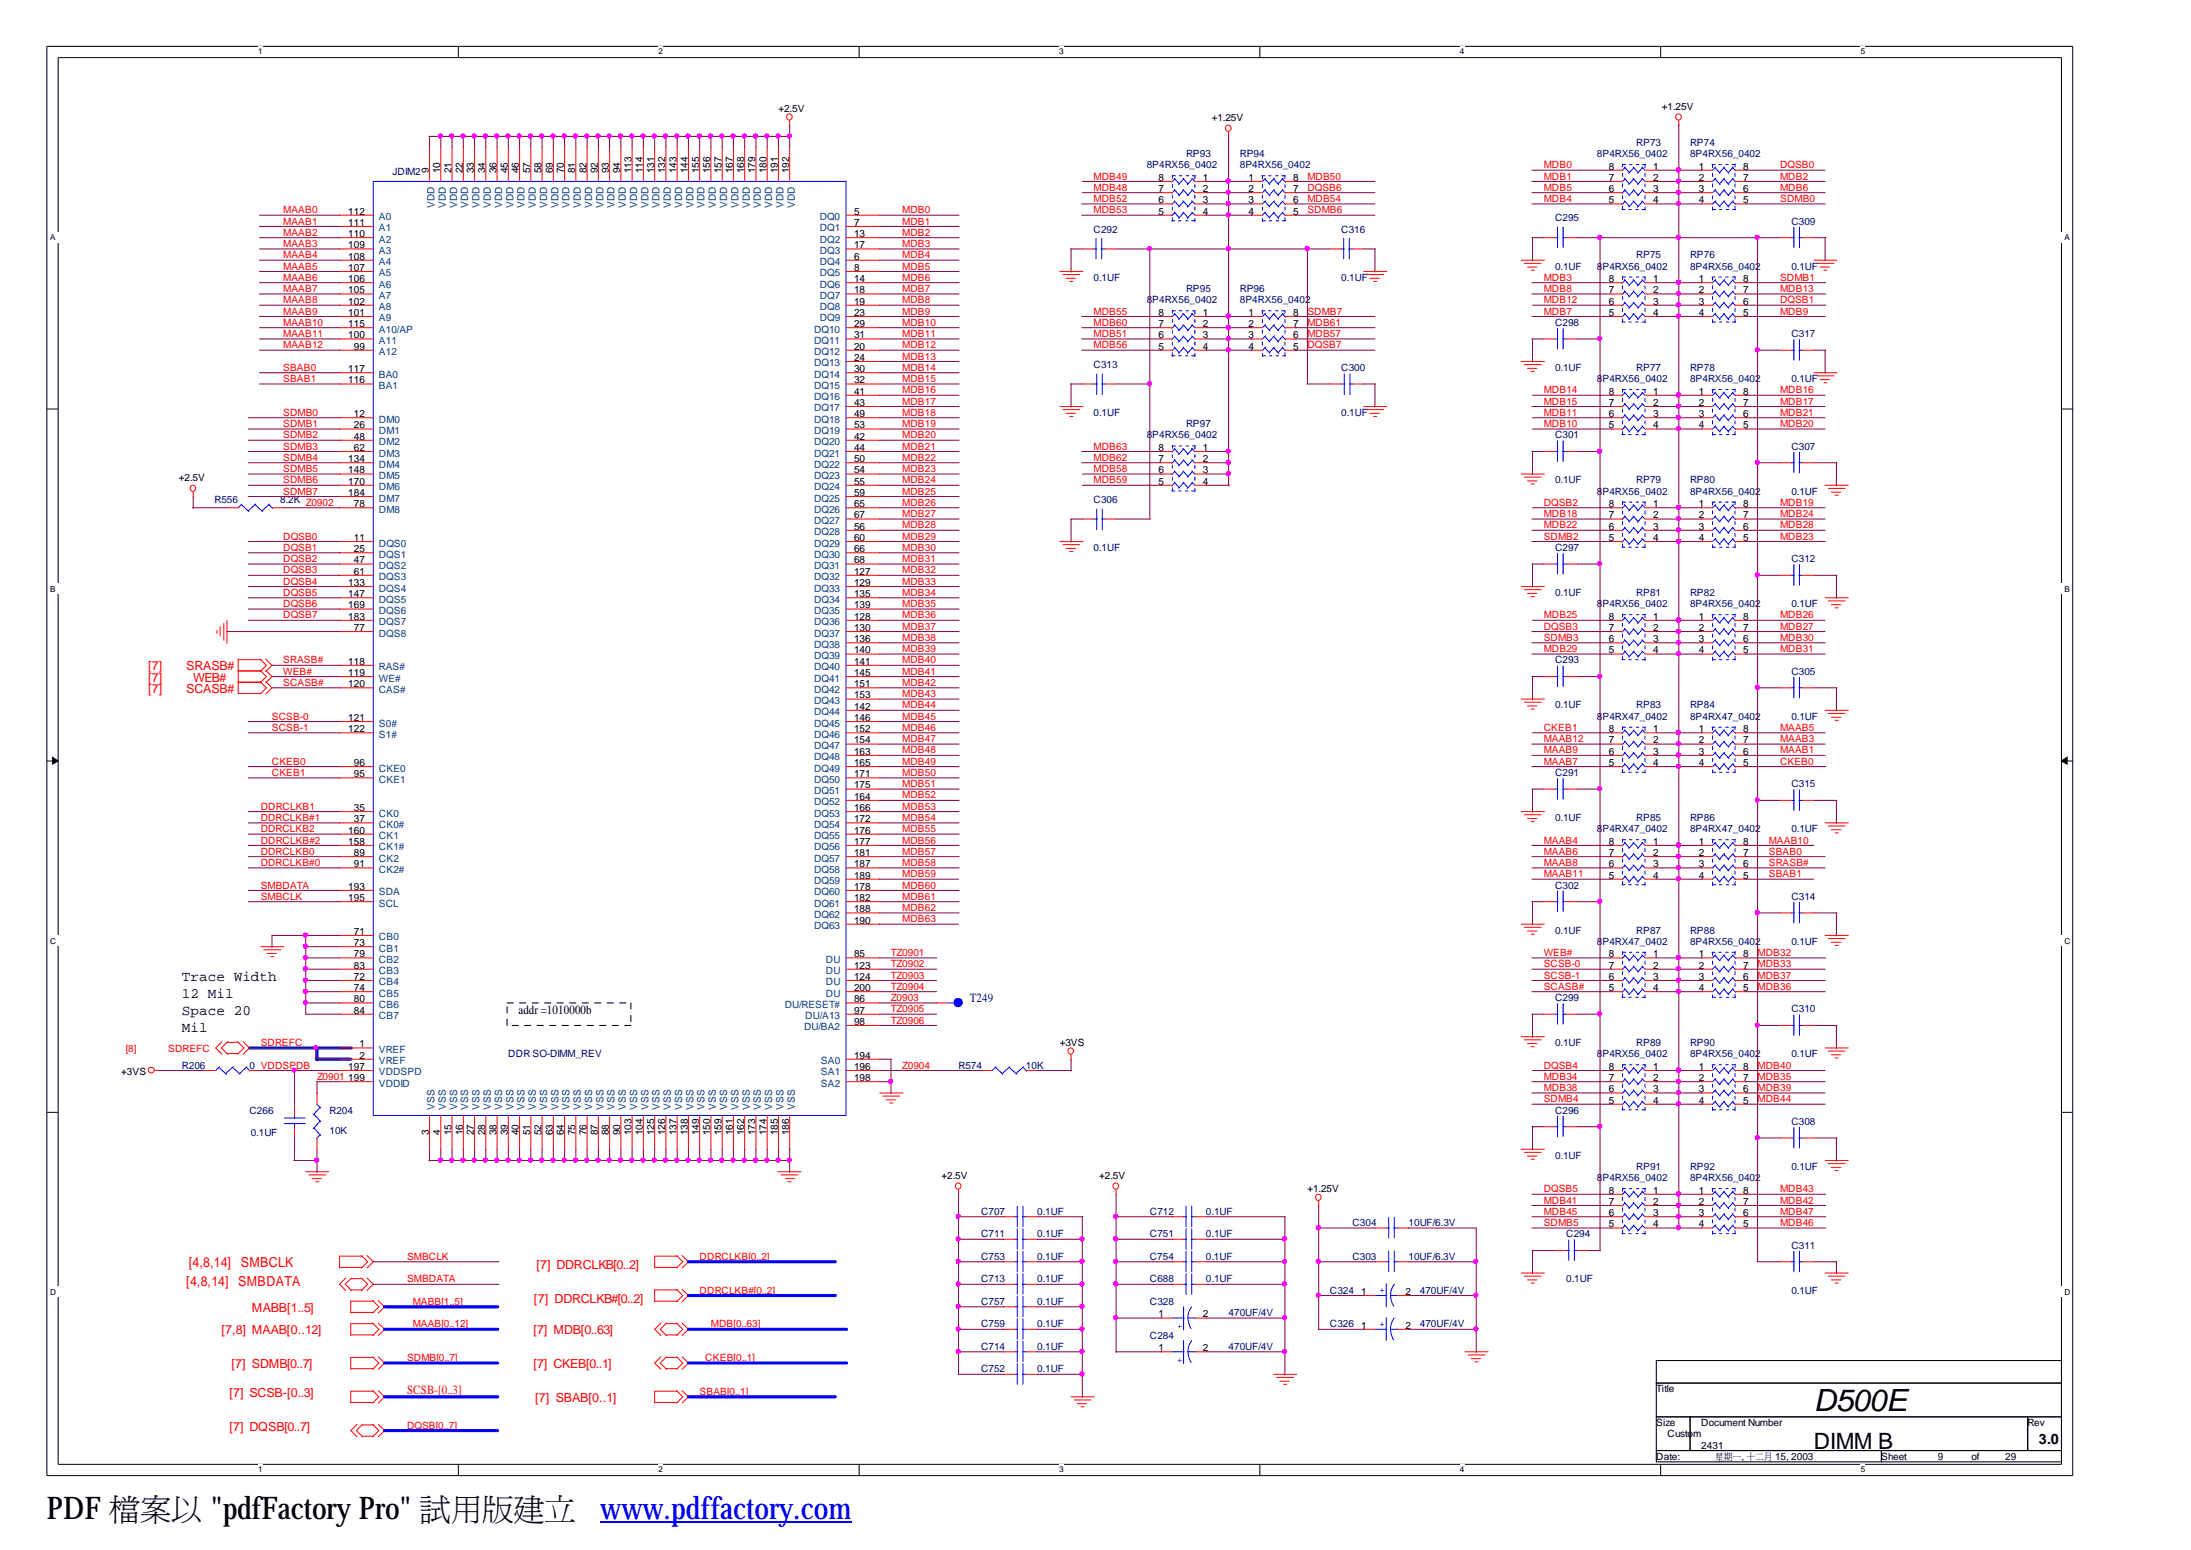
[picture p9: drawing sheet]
<svg xmlns="http://www.w3.org/2000/svg" width="297mm" height="210mm" viewBox="0 0 297 210" stroke-linecap="round" stroke-linejoin="round" font-family="sans-serif">
<defs><g id="words">
<g font-size="4.2">
<text x="6.3" y="205.7">PDF檔</text>
<text x="19" y="205.7">案FactoryPro&quot; 試立</text>
<text x="23.2" y="205.7">以</text>
<text x="28.5" y="205.7">&quot;pdf</text>
<text x="61" y="205.7">用</text>
<text x="65.3" y="205.7">版www.pdffactory.com</text>
<text x="69.5" y="205.7">建</text>
</g>
<text font-size="4.1" x="245.6" y="191.1">D500E</text>
<text font-size="3" x="245.6" y="196.2">DIMM B</text>
<g font-size="1.9">
<text x="24.6" y="132.9">Trace Width</text>
<text x="24.6" y="135.1">12 Mil</text>
<text x="24.6" y="137.4">Space 20</text>
<text x="24.6" y="139.7">Mil</text>
<text x="276.1" y="195.6">3.0</text>
</g>
<g font-size="1.9" fill="#f00">
<text x="25.6" y="171.6">[4,8,14]</text>
<text x="32.6" y="171.6">SMBCLK</text>
<text x="25.2" y="174.1">[4,8,14]</text>
<text x="32.3" y="174.1">SMBDATA</text>
</g>
<g font-size="1.7" fill="#f00">
<text x="20.1" y="93.8">[7]</text>
<text x="20.1" y="90.8">[7]</text>
<text x="20.1" y="92.3">[7]</text>
<text x="25.2" y="93.8">SCASB#</text>
<text x="25.2" y="90.8">SRASB#</text>
<text x="26.2" y="92.3">WEB#</text>
<text x="72.6" y="171.9">[7] DDRCLKB[0..2]</text>
<text x="34.1" y="177.6">MABB[1..5]</text>
<text x="72.3" y="176.5">[7] DDRCLKB#[0..2]</text>
<text x="30" y="180.7">[7,8] MAAB[0..12]</text>
<text x="31.3" y="185.3">[7] SDMB[0..7]</text>
<text x="72.2" y="180.7">[7] MDB[0..63]</text>
<text x="72.2" y="185.3">[7] CKEB[0..1]</text>
<text x="31.1" y="189.2">[7] SCSB-[0..3]</text>
<text x="55.1" y="188.7">SCSB-[0..3]</text>
<text x="72.5" y="189.8">[7] SBAB[0..1]</text>
<text x="31.1" y="193.8">[7] DQSB[0..7]</text>
</g>
<text font-size="1.7" x="70.2" y="137.3">addr =1010000b</text>
<text font-size="1.7" fill="#000080" x="131.3" y="135.7">T249</text>
<g font-size="1.4">
<text x="105.4" y="15.2">+2.5V</text>
<text x="164.1" y="16.4">+1.25V</text>
<text x="225" y="14.8">+1.25V</text>
<text x="58.1" y="23.5" transform="rotate(-90 58.1 23.5)">9</text>
<text x="59.6" y="23.5" transform="rotate(-90 59.6 23.5)">10</text>
<text x="61.1" y="23.5" transform="rotate(-90 61.1 23.5)">21</text>
<text x="62.7" y="23.5" transform="rotate(-90 62.7 23.5)">22</text>
<text x="64.2" y="23.5" transform="rotate(-90 64.2 23.5)">33</text>
<text x="65.7" y="23.5" transform="rotate(-90 65.7 23.5)">34</text>
<text x="67.2" y="23.5" transform="rotate(-90 67.2 23.5)">36</text>
<text x="68.7" y="23.5" transform="rotate(-90 68.7 23.5)">45</text>
<text x="70.3" y="23.5" transform="rotate(-90 70.3 23.5)">46</text>
<text x="71.8" y="23.5" transform="rotate(-90 71.8 23.5)">57</text>
<text x="73.3" y="23.5" transform="rotate(-90 73.3 23.5)">58</text>
<text x="74.8" y="23.5" transform="rotate(-90 74.8 23.5)">69</text>
<text x="76.4" y="23.5" transform="rotate(-90 76.4 23.5)">70</text>
<text x="77.9" y="23.5" transform="rotate(-90 77.9 23.5)">81</text>
<text x="79.4" y="23.5" transform="rotate(-90 79.4 23.5)">82</text>
<text x="80.9" y="23.5" transform="rotate(-90 80.9 23.5)">92</text>
<text x="82.5" y="23.5" transform="rotate(-90 82.5 23.5)">93</text>
<text x="84" y="23.5" transform="rotate(-90 84 23.5)">94</text>
<text x="85.5" y="23.5" transform="rotate(-90 85.5 23.5)">113</text>
<text x="87" y="23.5" transform="rotate(-90 87 23.5)">114</text>
<text x="88.6" y="23.5" transform="rotate(-90 88.6 23.5)">131</text>
<text x="90.1" y="23.5" transform="rotate(-90 90.1 23.5)">132</text>
<text x="91.6" y="23.5" transform="rotate(-90 91.6 23.5)">143</text>
<text x="93.1" y="23.5" transform="rotate(-90 93.1 23.5)">144</text>
<text x="94.7" y="23.5" transform="rotate(-90 94.7 23.5)">155</text>
<text x="96.2" y="23.5" transform="rotate(-90 96.2 23.5)">156</text>
<text x="97.7" y="23.5" transform="rotate(-90 97.7 23.5)">157</text>
<text x="99.2" y="23.5" transform="rotate(-90 99.2 23.5)">167</text>
<text x="100.8" y="23.5" transform="rotate(-90 100.8 23.5)">168</text>
<text x="102.3" y="23.5" transform="rotate(-90 102.3 23.5)">179</text>
<text x="103.8" y="23.5" transform="rotate(-90 103.8 23.5)">180</text>
<text x="105.3" y="23.5" transform="rotate(-90 105.3 23.5)">191</text>
<text x="106.8" y="23.5" transform="rotate(-90 106.8 23.5)">192</text>
<text x="217.8" y="23">8</text>
<text x="223.9" y="23">1</text>
<text x="230" y="23">1</text>
<text x="236.1" y="23">8</text>
<text x="47.2" y="29.1">112</text>
<text x="115.7" y="29.1">5</text>
<text x="156.9" y="24.5">8</text>
<text x="156.9" y="26">7</text>
<text x="156.9" y="27.5">6</text>
<text x="156.9" y="29.1">5</text>
<text x="162.9" y="24.5">1</text>
<text x="162.9" y="26">2</text>
<text x="162.9" y="27.5">3</text>
<text x="162.9" y="29.1">4</text>
<text x="169.1" y="24.5">1</text>
<text x="169.1" y="26">2</text>
<text x="169.1" y="27.5">3</text>
<text x="169.1" y="29.1">4</text>
<text x="175.1" y="24.5">8</text>
<text x="175.1" y="26">7</text>
<text x="175.1" y="27.5">6</text>
<text x="175.1" y="29.1">5</text>
<text x="217.8" y="24.5">7</text>
<text x="217.8" y="26">6</text>
<text x="217.8" y="27.5">5</text>
<text x="223.9" y="24.5">2</text>
<text x="223.9" y="26">3</text>
<text x="223.9" y="27.5">4</text>
<text x="230" y="24.5">2</text>
<text x="230" y="26">3</text>
<text x="230" y="27.5">4</text>
<text x="236.1" y="24.5">7</text>
<text x="236.1" y="26">6</text>
<text x="236.1" y="27.5">5</text>
<text x="47.2" y="30.6">111</text>
<text x="47.2" y="32.1">110</text>
<text x="47.2" y="33.6">109</text>
<text x="47.2" y="35.2">108</text>
<text x="115.7" y="30.6">7</text>
<text x="115.7" y="32.1">13</text>
<text x="115.7" y="33.6">17</text>
<text x="115.7" y="35.2">6</text>
<text x="47.2" y="36.7">107</text>
<text x="47.2" y="38.2">106</text>
<text x="47.2" y="39.7">105</text>
<text x="47.2" y="41.2">102</text>
<text x="115.7" y="36.7">8</text>
<text x="115.7" y="38.2">14</text>
<text x="115.7" y="39.7">18</text>
<text x="115.7" y="41.2">19</text>
<text x="217.8" y="38.2">8</text>
<text x="217.8" y="39.7">7</text>
<text x="217.8" y="41.2">6</text>
<text x="223.9" y="38.2">1</text>
<text x="223.9" y="39.7">2</text>
<text x="223.9" y="41.2">3</text>
<text x="230" y="38.2">1</text>
<text x="230" y="39.7">2</text>
<text x="230" y="41.2">3</text>
<text x="236.1" y="38.2">8</text>
<text x="236.1" y="39.7">7</text>
<text x="236.1" y="41.2">6</text>
<text x="47.2" y="42.8">101</text>
<text x="47.2" y="44.3">115</text>
<text x="47.2" y="45.8">100</text>
<text x="47.9" y="47.3">99</text>
<text x="115.7" y="42.8">23</text>
<text x="115.7" y="44.3">29</text>
<text x="115.7" y="45.8">31</text>
<text x="115.7" y="47.3">20</text>
<text x="156.9" y="42.8">8</text>
<text x="156.9" y="44.3">7</text>
<text x="156.9" y="45.8">6</text>
<text x="156.9" y="47.3">5</text>
<text x="162.9" y="42.8">1</text>
<text x="162.9" y="44.3">2</text>
<text x="162.9" y="45.8">3</text>
<text x="162.9" y="47.3">4</text>
<text x="169.1" y="42.8">1</text>
<text x="169.1" y="44.3">2</text>
<text x="169.1" y="45.8">3</text>
<text x="169.1" y="47.3">4</text>
<text x="175.1" y="42.8">8</text>
<text x="175.1" y="44.3">7</text>
<text x="175.1" y="45.8">6</text>
<text x="175.1" y="47.3">5</text>
<text x="217.8" y="42.8">5</text>
<text x="223.9" y="42.8">4</text>
<text x="230" y="42.8">4</text>
<text x="236.1" y="42.8">5</text>
<text x="47.2" y="50.4">117</text>
<text x="47.2" y="51.9">116</text>
<text x="115.7" y="48.9">24</text>
<text x="115.7" y="50.4">30</text>
<text x="115.7" y="51.9">32</text>
<text x="115.7" y="53.4">41</text>
<text x="217.8" y="53.4">8</text>
<text x="223.9" y="53.4">1</text>
<text x="230" y="53.4">1</text>
<text x="236.1" y="53.4">8</text>
<text x="47.9" y="56.5">12</text>
<text x="47.9" y="58">26</text>
<text x="47.9" y="59.5">48</text>
<text x="115.7" y="55">43</text>
<text x="115.7" y="56.5">49</text>
<text x="115.7" y="58">53</text>
<text x="115.7" y="59.5">42</text>
<text x="217.8" y="55">7</text>
<text x="217.8" y="56.5">6</text>
<text x="217.8" y="58">5</text>
<text x="223.9" y="55">2</text>
<text x="223.9" y="56.5">3</text>
<text x="223.9" y="58">4</text>
<text x="230" y="55">2</text>
<text x="230" y="56.5">3</text>
<text x="230" y="58">4</text>
<text x="236.1" y="55">7</text>
<text x="236.1" y="56.5">6</text>
<text x="236.1" y="58">5</text>
<text x="24.2" y="65.1">+2.5V</text>
<text x="47.2" y="62.6">134</text>
<text x="47.2" y="64.1">148</text>
<text x="47.2" y="65.6">170</text>
<text x="47.9" y="61.1">62</text>
<text x="115.7" y="61.1">44</text>
<text x="115.7" y="62.6">50</text>
<text x="115.7" y="64.1">54</text>
<text x="115.7" y="65.6">55</text>
<text x="156.9" y="61.1">8</text>
<text x="156.9" y="62.6">7</text>
<text x="156.9" y="64.1">6</text>
<text x="156.9" y="65.6">5</text>
<text x="162.9" y="61.1">1</text>
<text x="162.9" y="62.6">2</text>
<text x="162.9" y="64.1">3</text>
<text x="162.9" y="65.6">4</text>
<text x="47.2" y="67.2">184</text>
<text x="47.9" y="68.7">78</text>
<text x="115.7" y="67.2">59</text>
<text x="115.7" y="68.7">65</text>
<text x="115.7" y="70.2">67</text>
<text x="115.7" y="71.7">56</text>
<text x="217.8" y="68.7">8</text>
<text x="217.8" y="70.2">7</text>
<text x="217.8" y="71.7">6</text>
<text x="223.9" y="68.7">1</text>
<text x="223.9" y="70.2">2</text>
<text x="223.9" y="71.7">3</text>
<text x="230" y="68.7">1</text>
<text x="230" y="70.2">2</text>
<text x="230" y="71.7">3</text>
<text x="236.1" y="68.7">8</text>
<text x="236.1" y="70.2">7</text>
<text x="236.1" y="71.7">6</text>
<text x="47.9" y="73.3">11</text>
<text x="47.9" y="74.8">25</text>
<text x="47.9" y="76.3">47</text>
<text x="47.9" y="77.8">61</text>
<text x="115.7" y="73.3">60</text>
<text x="115.7" y="74.8">66</text>
<text x="115.7" y="76.3">68</text>
<text x="115.7" y="77.8">127</text>
<text x="217.8" y="73.3">5</text>
<text x="223.9" y="73.3">4</text>
<text x="230" y="73.3">4</text>
<text x="236.1" y="73.3">5</text>
<text x="47.2" y="79.3">133</text>
<text x="47.2" y="80.9">147</text>
<text x="47.2" y="82.4">169</text>
<text x="47.2" y="83.9">183</text>
<text x="115.7" y="79.3">129</text>
<text x="115.7" y="80.9">135</text>
<text x="115.7" y="82.4">139</text>
<text x="115.7" y="83.9">128</text>
<text x="217.8" y="83.9">8</text>
<text x="223.9" y="83.9">1</text>
<text x="230" y="83.9">1</text>
<text x="236.1" y="83.9">8</text>
<text x="47.9" y="85.4">77</text>
<text x="115.7" y="85.4">130</text>
<text x="115.7" y="87">136</text>
<text x="115.7" y="88.5">140</text>
<text x="217.8" y="85.4">7</text>
<text x="217.8" y="87">6</text>
<text x="217.8" y="88.5">5</text>
<text x="223.9" y="85.4">2</text>
<text x="223.9" y="87">3</text>
<text x="223.9" y="88.5">4</text>
<text x="230" y="85.4">2</text>
<text x="230" y="87">3</text>
<text x="230" y="88.5">4</text>
<text x="236.1" y="85.4">7</text>
<text x="236.1" y="87">6</text>
<text x="236.1" y="88.5">5</text>
<text x="47.2" y="90">118</text>
<text x="47.2" y="91.5">119</text>
<text x="47.2" y="93.1">120</text>
<text x="115.7" y="90">141</text>
<text x="115.7" y="91.5">145</text>
<text x="115.7" y="93.1">151</text>
<text x="115.7" y="94.6">153</text>
<text x="47.2" y="97.6">121</text>
<text x="47.2" y="99.2">122</text>
<text x="115.7" y="96.1">142</text>
<text x="115.7" y="97.6">146</text>
<text x="115.7" y="99.2">152</text>
<text x="115.7" y="100.7">154</text>
<text x="217.8" y="99.2">8</text>
<text x="217.8" y="100.7">7</text>
<text x="223.9" y="99.2">1</text>
<text x="223.9" y="100.7">2</text>
<text x="230" y="99.2">1</text>
<text x="230" y="100.7">2</text>
<text x="236.1" y="99.2">8</text>
<text x="236.1" y="100.7">7</text>
<text x="47.9" y="103.7">96</text>
<text x="47.9" y="105.3">95</text>
<text x="115.7" y="102.2">163</text>
<text x="115.7" y="103.7">165</text>
<text x="115.7" y="105.3">171</text>
<text x="115.7" y="106.8">175</text>
<text x="217.8" y="102.2">6</text>
<text x="217.8" y="103.7">5</text>
<text x="223.9" y="102.2">3</text>
<text x="223.9" y="103.7">4</text>
<text x="230" y="102.2">3</text>
<text x="230" y="103.7">4</text>
<text x="236.1" y="102.2">6</text>
<text x="236.1" y="103.7">5</text>
<text x="47.2" y="112.9">160</text>
<text x="47.9" y="109.8">35</text>
<text x="47.9" y="111.4">37</text>
<text x="115.7" y="108.3">164</text>
<text x="115.7" y="109.8">166</text>
<text x="115.7" y="111.4">172</text>
<text x="115.7" y="112.9">176</text>
<text x="47.2" y="114.4">158</text>
<text x="47.9" y="115.9">89</text>
<text x="47.9" y="117.4">91</text>
<text x="115.7" y="114.4">177</text>
<text x="115.7" y="115.9">181</text>
<text x="115.7" y="117.4">187</text>
<text x="115.7" y="119">189</text>
<text x="217.8" y="114.4">8</text>
<text x="217.8" y="115.9">7</text>
<text x="217.8" y="117.4">6</text>
<text x="217.8" y="119">5</text>
<text x="223.9" y="114.4">1</text>
<text x="223.9" y="115.9">2</text>
<text x="223.9" y="117.4">3</text>
<text x="223.9" y="119">4</text>
<text x="230" y="114.4">1</text>
<text x="230" y="115.9">2</text>
<text x="230" y="117.4">3</text>
<text x="230" y="119">4</text>
<text x="236.1" y="114.4">8</text>
<text x="236.1" y="115.9">7</text>
<text x="236.1" y="117.4">6</text>
<text x="236.1" y="119">5</text>
<text x="47.2" y="120.5">193</text>
<text x="47.2" y="122">195</text>
<text x="115.7" y="120.5">178</text>
<text x="115.7" y="122">182</text>
<text x="115.7" y="123.5">188</text>
<text x="115.7" y="125.1">190</text>
<text x="47.9" y="126.6">71</text>
<text x="47.9" y="128.1">73</text>
<text x="47.9" y="129.6">79</text>
<text x="47.9" y="131.2">83</text>
<text x="115.7" y="129.6">85</text>
<text x="115.7" y="131.2">123</text>
<text x="217.8" y="129.6">8</text>
<text x="217.8" y="131.2">7</text>
<text x="223.9" y="129.6">1</text>
<text x="223.9" y="131.2">2</text>
<text x="230" y="129.6">1</text>
<text x="230" y="131.2">2</text>
<text x="236.1" y="129.6">8</text>
<text x="236.1" y="131.2">7</text>
<text x="47.9" y="132.7">72</text>
<text x="47.9" y="134.2">74</text>
<text x="47.9" y="135.7">80</text>
<text x="47.9" y="137.3">84</text>
<text x="115.7" y="132.7">124</text>
<text x="115.7" y="134.2">200</text>
<text x="115.7" y="135.7">86</text>
<text x="115.7" y="137.3">97</text>
<text x="217.8" y="132.7">6</text>
<text x="217.8" y="134.2">5</text>
<text x="223.9" y="132.7">3</text>
<text x="223.9" y="134.2">4</text>
<text x="230" y="132.7">3</text>
<text x="230" y="134.2">4</text>
<text x="236.1" y="132.7">6</text>
<text x="236.1" y="134.2">5</text>
<text x="48.7" y="141.8">1</text>
<text x="48.7" y="143.4">2</text>
<text x="115.7" y="138.8">98</text>
<text x="115.7" y="143.4">194</text>
<text x="143.5" y="141.7">+3VS</text>
<text x="16.4" y="145.6">+3VS</text>
<text x="47.2" y="144.9">197</text>
<text x="47.2" y="146.4">199</text>
<text x="115.7" y="144.9">196</text>
<text x="115.7" y="146.4">198</text>
<text x="217.8" y="144.9">8</text>
<text x="217.8" y="146.4">7</text>
<text x="217.8" y="147.9">6</text>
<text x="217.8" y="149.5">5</text>
<text x="223.9" y="144.9">1</text>
<text x="223.9" y="146.4">2</text>
<text x="223.9" y="147.9">3</text>
<text x="223.9" y="149.5">4</text>
<text x="230" y="144.9">1</text>
<text x="230" y="146.4">2</text>
<text x="230" y="147.9">3</text>
<text x="230" y="149.5">4</text>
<text x="236.1" y="144.9">8</text>
<text x="236.1" y="146.4">7</text>
<text x="236.1" y="147.9">6</text>
<text x="236.1" y="149.5">5</text>
<text x="58.1" y="153.8" transform="rotate(-90 58.1 153.8)">3</text>
<text x="59.6" y="153.8" transform="rotate(-90 59.6 153.8)">4</text>
<text x="61.1" y="153.8" transform="rotate(-90 61.1 153.8)">15</text>
<text x="62.7" y="153.8" transform="rotate(-90 62.7 153.8)">16</text>
<text x="64.2" y="153.8" transform="rotate(-90 64.2 153.8)">27</text>
<text x="65.7" y="153.8" transform="rotate(-90 65.7 153.8)">28</text>
<text x="67.2" y="153.8" transform="rotate(-90 67.2 153.8)">38</text>
<text x="68.7" y="153.8" transform="rotate(-90 68.7 153.8)">39</text>
<text x="70.3" y="153.8" transform="rotate(-90 70.3 153.8)">40</text>
<text x="71.8" y="153.8" transform="rotate(-90 71.8 153.8)">51</text>
<text x="73.3" y="153.8" transform="rotate(-90 73.3 153.8)">52</text>
<text x="74.8" y="153.8" transform="rotate(-90 74.8 153.8)">63</text>
<text x="76.4" y="153.8" transform="rotate(-90 76.4 153.8)">64</text>
<text x="77.9" y="153.8" transform="rotate(-90 77.9 153.8)">75</text>
<text x="79.4" y="153.8" transform="rotate(-90 79.4 153.8)">76</text>
<text x="80.9" y="153.8" transform="rotate(-90 80.9 153.8)">87</text>
<text x="82.5" y="153.8" transform="rotate(-90 82.5 153.8)">88</text>
<text x="84" y="153.8" transform="rotate(-90 84 153.8)">90</text>
<text x="85.5" y="153.8" transform="rotate(-90 85.5 153.8)">103</text>
<text x="87" y="153.8" transform="rotate(-90 87 153.8)">104</text>
<text x="88.6" y="153.8" transform="rotate(-90 88.6 153.8)">125</text>
<text x="90.1" y="153.8" transform="rotate(-90 90.1 153.8)">126</text>
<text x="91.6" y="153.8" transform="rotate(-90 91.6 153.8)">137</text>
<text x="93.1" y="153.8" transform="rotate(-90 93.1 153.8)">138</text>
<text x="94.7" y="153.8" transform="rotate(-90 94.7 153.8)">149</text>
<text x="96.2" y="153.8" transform="rotate(-90 96.2 153.8)">150</text>
<text x="97.7" y="153.8" transform="rotate(-90 97.7 153.8)">159</text>
<text x="99.2" y="153.8" transform="rotate(-90 99.2 153.8)">161</text>
<text x="100.8" y="153.8" transform="rotate(-90 100.8 153.8)">162</text>
<text x="102.3" y="153.8" transform="rotate(-90 102.3 153.8)">173</text>
<text x="103.8" y="153.8" transform="rotate(-90 103.8 153.8)">174</text>
<text x="105.3" y="153.8" transform="rotate(-90 105.3 153.8)">185</text>
<text x="106.8" y="153.8" transform="rotate(-90 106.8 153.8)">186</text>
<text x="127.5" y="159.6">+2.5V</text>
<text x="148.8" y="159.6">+2.5V</text>
<text x="177" y="161.5">+1.25V</text>
<text x="217.8" y="161.6">8</text>
<text x="223.9" y="161.6">1</text>
<text x="230" y="161.6">1</text>
<text x="236.1" y="161.6">8</text>
<text x="217.8" y="163.2">7</text>
<text x="217.8" y="164.7">6</text>
<text x="217.8" y="166.2">5</text>
<text x="223.9" y="163.2">2</text>
<text x="223.9" y="164.7">3</text>
<text x="223.9" y="166.2">4</text>
<text x="230" y="163.2">2</text>
<text x="230" y="164.7">3</text>
<text x="230" y="166.2">4</text>
<text x="236.1" y="163.2">7</text>
<text x="236.1" y="164.7">6</text>
<text x="236.1" y="166.2">5</text>
<text x="156.9" y="178.4">1</text>
<text x="162.9" y="178.4">2</text>
<text x="184.3" y="175.4">1</text>
<text x="184.3" y="179.9">1</text>
<text x="190.3" y="175.4">2</text>
<text x="190.3" y="179.9">2</text>
<text x="156.9" y="183">1</text>
<text x="162.9" y="183">2</text>
<text x="224.3" y="188.6">Title</text>
<text x="224.3" y="193.1">Size</text>
<text x="224.3" y="197.7">Date:</text>
<text x="225.8" y="194.7">Custom</text>
<text x="230.4" y="193.1">Document Number</text>
<text x="230.4" y="196.2">2431</text>
<text x="232.2" y="197.7">星, 十</text>
<text x="233.4" y="197.7">期二</text>
<text x="234.6" y="197.7">一月2003</text>
<text x="240.4" y="197.7">15,</text>
<text x="254.7" y="197.7">Sheet</text>
<text x="262.4" y="197.7">9</text>
<text x="267" y="197.7">of</text>
<text x="271.5" y="197.7">29</text>
<text x="274.5" y="193.1">Rev</text>
</g>
<g font-size="1.4" fill="#000080">
<text x="53.2" y="23.7">JDIM2</text>
<text x="155.3" y="22.8">8P4RX56_0402</text>
<text x="160.6" y="21.3">RP93</text>
<text x="167.9" y="21.3">RP94</text>
<text x="167.9" y="22.8">8P4RX56_0402</text>
<text x="216.2" y="21.3">8P4RX56_0402</text>
<text x="221.6" y="19.7">RP73</text>
<text x="228.9" y="19.7">RP74</text>
<text x="228.9" y="21.3">8P4RX56_0402</text>
<text x="210.6" y="30">C295</text>
<text x="148.1" y="31.5">C292</text>
<text x="181.6" y="31.5">C316</text>
<text x="221.6" y="35">RP75</text>
<text x="228.9" y="35">RP76</text>
<text x="242.6" y="30.4">C309</text>
<text x="148.1" y="38">0.1UF</text>
<text x="155.3" y="41.1">8</text>
<text x="156" y="41.1">P4RX56_0402</text>
<text x="160.6" y="39.6">RP95</text>
<text x="167.9" y="39.6">RP96</text>
<text x="167.9" y="41.1">8P4RX56_0402</text>
<text x="181.6" y="38">0.1UF</text>
<text x="210.6" y="36.5">0.1UF</text>
<text x="216.2" y="36.5">8</text>
<text x="217" y="36.5">P4RX56_0402</text>
<text x="228.9" y="36.5">8P4RX56_0402</text>
<text x="242.6" y="36.5">0.1UF</text>
<text x="210.6" y="44.1">C298</text>
<text x="242.6" y="45.6">C317</text>
<text x="148.1" y="49.8">C313</text>
<text x="181.6" y="50.2">C300</text>
<text x="210.6" y="50.2">0.1UF</text>
<text x="216.2" y="51.7">8</text>
<text x="217" y="51.7">P4RX56_0402</text>
<text x="221.6" y="50.2">RP77</text>
<text x="228.9" y="50.2">RP78</text>
<text x="228.9" y="51.7">8P4RX56_0402</text>
<text x="242.6" y="51.7">0.1UF</text>
<text x="148.1" y="56.3">0.1UF</text>
<text x="155.3" y="59.4">8</text>
<text x="156" y="59.4">P4RX56_0402</text>
<text x="160.6" y="57.8">RP97</text>
<text x="181.6" y="56.3">0.1UF</text>
<text x="210.6" y="59.4">C301</text>
<text x="210.6" y="65.5">0.1UF</text>
<text x="221.6" y="65.5">RP79</text>
<text x="228.9" y="65.5">RP80</text>
<text x="242.6" y="60.9">C307</text>
<text x="29" y="68.1">R556</text>
<text x="37.9" y="68.2">8.2K</text>
<text x="148.1" y="68.1">C306</text>
<text x="216.2" y="67">8</text>
<text x="217" y="67">P4RX56_0402</text>
<text x="228.9" y="67">8P4RX56_0402</text>
<text x="242.6" y="67">0.1UF</text>
<text x="148.1" y="74.6">0.1UF</text>
<text x="210.6" y="74.6">C297</text>
<text x="242.6" y="76.1">C312</text>
<text x="210.6" y="80.7">0.1UF</text>
<text x="216.2" y="82.2">8</text>
<text x="217" y="82.2">P4RX56_0402</text>
<text x="221.6" y="80.7">RP81</text>
<text x="228.9" y="80.7">RP82</text>
<text x="228.9" y="82.2">8P4RX56_0402</text>
<text x="242.6" y="82.2">0.1UF</text>
<text x="210.6" y="89.8">C293</text>
<text x="210.6" y="95.9">0.1UF</text>
<text x="221.6" y="95.9">RP83</text>
<text x="228.9" y="95.9">RP84</text>
<text x="242.6" y="91.4">C305</text>
<text x="216.2" y="97.5">8</text>
<text x="217" y="97.5">P4RX47_0402</text>
<text x="228.9" y="97.5">8P4RX47_0402</text>
<text x="242.6" y="97.5">0.1UF</text>
<text x="210.6" y="105.1">C291</text>
<text x="242.6" y="106.6">C315</text>
<text x="210.6" y="111.2">0.1UF</text>
<text x="216.2" y="112.7">8</text>
<text x="217" y="112.7">P4RX47_0402</text>
<text x="221.6" y="111.2">RP85</text>
<text x="228.9" y="111.2">RP86</text>
<text x="228.9" y="112.7">8P4RX47_0402</text>
<text x="242.6" y="112.7">0.1UF</text>
<text x="210.6" y="120.3">C302</text>
<text x="242.6" y="121.8">C314</text>
<text x="210.6" y="126.4">0.1UF</text>
<text x="216.2" y="127.9">8</text>
<text x="217" y="127.9">P4RX47_0402</text>
<text x="221.6" y="126.4">RP87</text>
<text x="228.9" y="126.4">RP88</text>
<text x="228.9" y="127.9">8P4RX56_0402</text>
<text x="242.6" y="127.9">0.1UF</text>
<text x="210.6" y="135.6">C299</text>
<text x="242.6" y="137.1">C310</text>
<text x="68.8" y="143.2">DDR SO-DIMM_REV</text>
<text x="210.6" y="141.7">0.1UF</text>
<text x="216.2" y="143.2">8</text>
<text x="217" y="143.2">P4RX56_0402</text>
<text x="221.6" y="141.7">RP89</text>
<text x="228.9" y="141.7">RP90</text>
<text x="228.9" y="143.2">8P4RX56_0402</text>
<text x="242.6" y="143.2">0.1UF</text>
<text x="24.6" y="144.7">R206</text>
<text x="33.8" y="144.7">0 VDDSPDB</text>
<text x="129.8" y="144.7">R574</text>
<text x="138.9" y="144.7">10K</text>
<text x="33.8" y="150.8">C266</text>
<text x="34" y="153.9">0.1UF</text>
<text x="44.6" y="150.8">R204</text>
<text x="44.6" y="153.5">10K</text>
<text x="210.6" y="150.8">C296</text>
<text x="242.6" y="152.3">C308</text>
<text x="210.6" y="156.9">0.1UF</text>
<text x="216.2" y="159.9">8</text>
<text x="217" y="159.9">P4RX56_0402</text>
<text x="221.6" y="158.4">RP91</text>
<text x="228.9" y="158.4">RP92</text>
<text x="228.9" y="159.9">8P4RX56_0402</text>
<text x="242.6" y="158.4">0.1UF</text>
<text x="132.8" y="167.6">C711</text>
<text x="132.8" y="164.5">C707</text>
<text x="140.4" y="167.6">0.1UF</text>
<text x="140.4" y="164.5">0.1UF</text>
<text x="155.7" y="164.5">C712</text>
<text x="155.7" y="167.6">C751</text>
<text x="163.3" y="164.5">0.1UF</text>
<text x="163.3" y="167.6">0.1UF</text>
<text x="183.1" y="166">C304</text>
<text x="190.7" y="166">10UF/6.3V</text>
<text x="212.1" y="167.6">C294</text>
<text x="132.8" y="170.6">C753</text>
<text x="132.8" y="173.7">C713</text>
<text x="140.4" y="170.6">0.1UF</text>
<text x="140.4" y="173.7">0.1UF</text>
<text x="155.7" y="170.6">C754</text>
<text x="155.7" y="173.7">C688</text>
<text x="163.3" y="170.6">0.1UF</text>
<text x="163.3" y="173.7">0.1UF</text>
<text x="183.1" y="170.6">C303</text>
<text x="190.7" y="170.6">10UF/6.3V</text>
<text x="212.1" y="173.7">0.1UF</text>
<text x="242.6" y="169.1">C311</text>
<text x="132.8" y="176.7">C757</text>
<text x="132.8" y="179.8">C759</text>
<text x="140.4" y="176.7">0.1UF</text>
<text x="140.4" y="179.8">0.1UF</text>
<text x="155.7" y="176.7">C328</text>
<text x="166.4" y="178.2">470UF/4V</text>
<text x="180.1" y="175.2">C324</text>
<text x="180.1" y="179.8">C326</text>
<text x="192.3" y="175.2">470UF/4V</text>
<text x="192.3" y="179.8">470UF/4V</text>
<text x="242.6" y="175.2">0.1UF</text>
<text x="132.8" y="182.8">C714</text>
<text x="132.8" y="185.9">C752</text>
<text x="140.4" y="182.8">0.1UF</text>
<text x="140.4" y="185.9">0.1UF</text>
<text x="155.7" y="181.3">C284</text>
<text x="166.4" y="182.8">470UF/4V</text>
</g>
<g font-size="1.4" fill="#f00">
<text x="209" y="22.8">MDB0</text>
<text x="241" y="22.8">DQSB0</text>
<text x="38.4" y="28.9">MAAB0</text>
<text x="122.2" y="28.9">MDB0</text>
<text x="148.1" y="24.3">MDB49</text>
<text x="148.1" y="27.4">MDB52</text>
<text x="148.1" y="28.9">MDB53</text>
<text x="148.1" y="25.8">MDB48</text>
<text x="177" y="28.9">SDMB6</text>
<text x="177" y="25.8">DQSB6</text>
<text x="177" y="27.4">MDB54</text>
<text x="177" y="24.3">MDB50</text>
<text x="209" y="24.3">MDB1</text>
<text x="209" y="27.4">MDB4</text>
<text x="209" y="25.8">MDB5</text>
<text x="241" y="25.8">MDB6</text>
<text x="241" y="24.3">MDB2</text>
<text x="241" y="27.4">SDMB0</text>
<text x="38.4" y="33.5">MAAB3</text>
<text x="38.4" y="30.4">MAAB1</text>
<text x="38.4" y="31.9">MAAB2</text>
<text x="38.4" y="35">MAAB4</text>
<text x="122.2" y="33.5">MDB3</text>
<text x="122.2" y="31.9">MDB2</text>
<text x="122.2" y="30.4">MDB1</text>
<text x="122.2" y="35">MDB4</text>
<text x="38.4" y="39.6">MAAB7</text>
<text x="38.4" y="38">MAAB6</text>
<text x="38.4" y="41.1">MAAB8</text>
<text x="38.4" y="36.5">MAAB5</text>
<text x="122.2" y="36.5">MDB5</text>
<text x="122.2" y="41.1">MDB8</text>
<text x="122.2" y="38">MDB6</text>
<text x="122.2" y="39.6">MDB7</text>
<text x="209" y="38">MDB3</text>
<text x="209" y="39.6">MDB8</text>
<text x="209" y="41.1">MDB12</text>
<text x="241" y="39.6">MDB13</text>
<text x="241" y="41.1">DQSB1</text>
<text x="241" y="38">SDMB1</text>
<text x="38.4" y="47.2">MAAB12</text>
<text x="38.4" y="42.6">MAAB9</text>
<text x="38.4" y="44.1">MAAB10</text>
<text x="38.4" y="45.6">MAAB11</text>
<text x="122.2" y="42.6">MDB9</text>
<text x="122.2" y="45.6">MDB11</text>
<text x="122.2" y="47.2">MDB12</text>
<text x="122.2" y="44.1">MDB10</text>
<text x="148.1" y="42.6">MDB55</text>
<text x="148.1" y="47.2">MDB56</text>
<text x="148.1" y="44.1">MDB60</text>
<text x="148.1" y="45.6">MDB51</text>
<text x="177" y="42.6">SDMB7</text>
<text x="177" y="45.6">MDB57</text>
<text x="177" y="47.2">DQSB7</text>
<text x="177" y="44.1">MDB61</text>
<text x="209" y="42.6">MDB7</text>
<text x="241" y="42.6">MDB9</text>
<text x="38.4" y="51.7">SBAB1</text>
<text x="38.4" y="50.2">SBAB0</text>
<text x="122.2" y="51.7">MDB15</text>
<text x="122.2" y="53.3">MDB16</text>
<text x="122.2" y="50.2">MDB14</text>
<text x="122.2" y="48.7">MDB13</text>
<text x="209" y="53.3">MDB14</text>
<text x="241" y="53.3">MDB16</text>
<text x="38.4" y="59.4">SDMB2</text>
<text x="38.4" y="56.3">SDMB0</text>
<text x="38.4" y="57.8">SDMB1</text>
<text x="122.2" y="57.8">MDB19</text>
<text x="122.2" y="54.8">MDB17</text>
<text x="122.2" y="59.4">MDB20</text>
<text x="122.2" y="56.3">MDB18</text>
<text x="209" y="54.8">MDB15</text>
<text x="209" y="56.3">MDB11</text>
<text x="209" y="57.8">MDB10</text>
<text x="241" y="56.3">MDB21</text>
<text x="241" y="54.8">MDB17</text>
<text x="241" y="57.8">MDB20</text>
<text x="38.4" y="60.9">SDMB3</text>
<text x="38.4" y="62.4">SDMB4</text>
<text x="38.4" y="63.9">SDMB5</text>
<text x="38.4" y="65.5">SDMB6</text>
<text x="122.2" y="60.9">MDB21</text>
<text x="122.2" y="65.5">MDB24</text>
<text x="122.2" y="63.9">MDB23</text>
<text x="122.2" y="62.4">MDB22</text>
<text x="148.1" y="62.4">MDB62</text>
<text x="148.1" y="65.5">MDB59</text>
<text x="148.1" y="63.9">MDB58</text>
<text x="148.1" y="60.9">MDB63</text>
<text x="38.4" y="67">SDMB7</text>
<text x="41.4" y="68.5">Z0902</text>
<text x="122.2" y="71.6">MDB28</text>
<text x="122.2" y="67">MDB25</text>
<text x="122.2" y="68.5">MDB26</text>
<text x="122.2" y="70">MDB27</text>
<text x="209" y="68.5">DQSB2</text>
<text x="209" y="70">MDB18</text>
<text x="209" y="71.6">MDB22</text>
<text x="241" y="71.6">MDB28</text>
<text x="241" y="70">MDB24</text>
<text x="241" y="68.5">MDB19</text>
<text x="38.4" y="77.7">DQSB3</text>
<text x="38.4" y="73.1">DQSB0</text>
<text x="38.4" y="76.1">DQSB2</text>
<text x="38.4" y="74.6">DQSB1</text>
<text x="122.2" y="73.1">MDB29</text>
<text x="122.2" y="77.7">MDB32</text>
<text x="122.2" y="76.1">MDB31</text>
<text x="122.2" y="74.6">MDB30</text>
<text x="209" y="73.1">SDMB2</text>
<text x="241" y="73.1">MDB23</text>
<text x="38.4" y="83.7">DQSB7</text>
<text x="38.4" y="80.7">DQSB5</text>
<text x="38.4" y="82.2">DQSB6</text>
<text x="38.4" y="79.2">DQSB4</text>
<text x="122.2" y="82.2">MDB35</text>
<text x="122.2" y="83.7">MDB36</text>
<text x="122.2" y="80.7">MDB34</text>
<text x="122.2" y="79.2">MDB33</text>
<text x="209" y="83.7">MDB25</text>
<text x="241" y="83.7">MDB26</text>
<text x="38.4" y="89.8">SRASB#</text>
<text x="122.2" y="89.8">MDB40</text>
<text x="122.2" y="85.3">MDB37</text>
<text x="122.2" y="86.8">MDB38</text>
<text x="122.2" y="88.3">MDB39</text>
<text x="209" y="88.3">MDB29</text>
<text x="209" y="86.8">SDMB3</text>
<text x="209" y="85.3">DQSB3</text>
<text x="241" y="88.3">MDB31</text>
<text x="241" y="85.3">MDB27</text>
<text x="241" y="86.8">MDB30</text>
<text x="38.4" y="92.9">SCASB#</text>
<text x="38.4" y="91.4">WEB#</text>
<text x="122.2" y="92.9">MDB42</text>
<text x="122.2" y="91.4">MDB41</text>
<text x="122.2" y="95.9">MDB44</text>
<text x="122.2" y="94.4">MDB43</text>
<text x="36.8" y="97.5">SCSB-0</text>
<text x="36.8" y="99">SCSB-1</text>
<text x="122.2" y="100.5">MDB47</text>
<text x="122.2" y="99">MDB46</text>
<text x="122.2" y="97.5">MDB45</text>
<text x="209" y="100.5">MAAB12</text>
<text x="209" y="99">CKEB1</text>
<text x="241" y="100.5">MAAB3</text>
<text x="241" y="99">MAAB5</text>
<text x="36.8" y="105.1">CKEB1</text>
<text x="36.8" y="103.6">CKEB0</text>
<text x="122.2" y="106.6">MDB51</text>
<text x="122.2" y="102">MDB48</text>
<text x="122.2" y="105.1">MDB50</text>
<text x="122.2" y="103.6">MDB49</text>
<text x="209" y="102">MAAB9</text>
<text x="209" y="103.6">MAAB7</text>
<text x="241" y="102">MAAB1</text>
<text x="241" y="103.6">CKEB0</text>
<text x="35.3" y="111.2">DDRCLKB#1</text>
<text x="35.3" y="112.7">DDRCLKB2</text>
<text x="35.3" y="109.7">DDRCLKB1</text>
<text x="122.2" y="112.7">MDB55</text>
<text x="122.2" y="111.2">MDB54</text>
<text x="122.2" y="109.7">MDB53</text>
<text x="122.2" y="108.1">MDB52</text>
<text x="35.3" y="115.8">DDRCLKB0</text>
<text x="35.3" y="117.3">DDRCLKB#0</text>
<text x="35.3" y="114.2">DDRCLKB#2</text>
<text x="122.2" y="115.8">MDB57</text>
<text x="122.2" y="114.2">MDB56</text>
<text x="122.2" y="117.3">MDB58</text>
<text x="122.2" y="118.8">MDB59</text>
<text x="209" y="118.8">MAAB11</text>
<text x="209" y="115.8">MAAB6</text>
<text x="209" y="114.2">MAAB4</text>
<text x="209" y="117.3">MAAB8</text>
<text x="239.5" y="115.8">SBAB0</text>
<text x="239.5" y="117.3">SRASB#</text>
<text x="239.5" y="118.8">SBAB1</text>
<text x="239.5" y="114.2">MAAB10</text>
<text x="35.3" y="120.3">SMBDATA</text>
<text x="35.3" y="121.8">SMBCLK</text>
<text x="122.2" y="120.3">MDB60</text>
<text x="122.2" y="121.8">MDB61</text>
<text x="122.2" y="123.4">MDB62</text>
<text x="122.2" y="124.9">MDB63</text>
<text x="120.7" y="129.5">TZ0901</text>
<text x="120.7" y="131">TZ0902</text>
<text x="209" y="129.5">WEB#</text>
<text x="209" y="131">SCSB-0</text>
<text x="238" y="131">MDB33</text>
<text x="238" y="129.5">MDB32</text>
<text x="120.6" y="135.6">Z0903</text>
<text x="120.6" y="137.1">TZ0905</text>
<text x="120.7" y="132.5">TZ0903</text>
<text x="120.7" y="134">TZ0904</text>
<text x="209" y="134">SCASB#</text>
<text x="209" y="132.5">SCSB-1</text>
<text x="238" y="134">MDB36</text>
<text x="238" y="132.5">MDB37</text>
<text x="17" y="142.4">[8]</text>
<text x="22.8" y="142.4">SDREFC</text>
<text x="35.3" y="141.7">SDREFC</text>
<text x="120.6" y="138.6">TZ0906</text>
<text x="42.9" y="146.2">Z0901</text>
<text x="122.2" y="144.7">Z0904</text>
<text x="209" y="144.7">DQSB4</text>
<text x="209" y="147.8">MDB38</text>
<text x="209" y="146.2">MDB34</text>
<text x="209" y="149.3">SDMB4</text>
<text x="238" y="144.7">MDB40</text>
<text x="238" y="147.8">MDB39</text>
<text x="238" y="149.3">MDB44</text>
<text x="238" y="146.2">MDB35</text>
<text x="209" y="161.5">DQSB5</text>
<text x="241" y="161.5">MDB43</text>
<text x="209" y="164.5">MDB45</text>
<text x="209" y="166">SDMB5</text>
<text x="209" y="163">MDB41</text>
<text x="241" y="163">MDB42</text>
<text x="241" y="166">MDB46</text>
<text x="241" y="164.5">MDB47</text>
<text x="55.1" y="170.6">SMBCLK</text>
<text x="55.1" y="173.7">SMBDATA</text>
<text x="94.7" y="170.6">DDRCLKB[0..2]</text>
<text x="55.9" y="179.8">MAAB[0..12]</text>
<text x="55.9" y="176.7">MABB[1..5]</text>
<text x="94.7" y="175.2">DDRCLKB#[0..2]</text>
<text x="96.3" y="179.8">MDB[0..63]</text>
<text x="55.1" y="184.3">SDMB[0..7]</text>
<text x="95.5" y="184.3">CKEB[0..1]</text>
<text x="94.7" y="188.9">SBAB[0..1]</text>
<text x="55.1" y="193.5">DQSB[0..7]</text>
</g>
<g font-size="1.4" fill="#004080">
<text x="51.3" y="29.8">A0</text>
<text x="58.8" y="28.1" transform="rotate(-90 58.8 28.1)">VDD</text>
<text x="60.4" y="28.1" transform="rotate(-90 60.4 28.1)">VDD</text>
<text x="61.9" y="28.1" transform="rotate(-90 61.9 28.1)">VDD</text>
<text x="63.4" y="28.1" transform="rotate(-90 63.4 28.1)">VDD</text>
<text x="64.9" y="28.1" transform="rotate(-90 64.9 28.1)">VDD</text>
<text x="66.5" y="28.1" transform="rotate(-90 66.5 28.1)">VDD</text>
<text x="68" y="28.1" transform="rotate(-90 68 28.1)">VDD</text>
<text x="69.5" y="28.1" transform="rotate(-90 69.5 28.1)">VDD</text>
<text x="71" y="28.1" transform="rotate(-90 71 28.1)">VDD</text>
<text x="72.6" y="28.1" transform="rotate(-90 72.6 28.1)">VDD</text>
<text x="74.1" y="28.1" transform="rotate(-90 74.1 28.1)">VDD</text>
<text x="75.6" y="28.1" transform="rotate(-90 75.6 28.1)">VDD</text>
<text x="77.1" y="28.1" transform="rotate(-90 77.1 28.1)">VDD</text>
<text x="78.7" y="28.1" transform="rotate(-90 78.7 28.1)">VDD</text>
<text x="80.2" y="28.1" transform="rotate(-90 80.2 28.1)">VDD</text>
<text x="81.7" y="28.1" transform="rotate(-90 81.7 28.1)">VDD</text>
<text x="83.2" y="28.1" transform="rotate(-90 83.2 28.1)">VDD</text>
<text x="84.8" y="28.1" transform="rotate(-90 84.8 28.1)">VDD</text>
<text x="86.3" y="28.1" transform="rotate(-90 86.3 28.1)">VDD</text>
<text x="87.8" y="28.1" transform="rotate(-90 87.8 28.1)">VDD</text>
<text x="89.3" y="28.1" transform="rotate(-90 89.3 28.1)">VDD</text>
<text x="90.8" y="28.1" transform="rotate(-90 90.8 28.1)">VDD</text>
<text x="92.4" y="28.1" transform="rotate(-90 92.4 28.1)">VDD</text>
<text x="93.9" y="28.1" transform="rotate(-90 93.9 28.1)">VDD</text>
<text x="95.4" y="28.1" transform="rotate(-90 95.4 28.1)">VDD</text>
<text x="96.9" y="28.1" transform="rotate(-90 96.9 28.1)">VDD</text>
<text x="98.5" y="28.1" transform="rotate(-90 98.5 28.1)">VDD</text>
<text x="100" y="28.1" transform="rotate(-90 100 28.1)">VDD</text>
<text x="101.5" y="28.1" transform="rotate(-90 101.5 28.1)">VDD</text>
<text x="103" y="28.1" transform="rotate(-90 103 28.1)">VDD</text>
<text x="104.6" y="28.1" transform="rotate(-90 104.6 28.1)">VDD</text>
<text x="106.1" y="28.1" transform="rotate(-90 106.1 28.1)">VDD</text>
<text x="107.6" y="28.1" transform="rotate(-90 107.6 28.1)">VDD</text>
<text x="111" y="29.8">DQ0</text>
<text x="51.3" y="31.3">A1</text>
<text x="51.3" y="32.9">A2</text>
<text x="51.3" y="34.4">A3</text>
<text x="51.3" y="35.9">A4</text>
<text x="111" y="31.3">DQ1</text>
<text x="111" y="32.9">DQ2</text>
<text x="111" y="34.4">DQ3</text>
<text x="111" y="35.9">DQ4</text>
<text x="51.3" y="37.4">A5</text>
<text x="51.3" y="39">A6</text>
<text x="51.3" y="40.5">A7</text>
<text x="111" y="37.4">DQ5</text>
<text x="111" y="39">DQ6</text>
<text x="111" y="40.5">DQ7</text>
<text x="51.3" y="42">A8</text>
<text x="51.3" y="43.5">A9</text>
<text x="51.3" y="45.1">A10/AP</text>
<text x="51.3" y="46.6">A11</text>
<text x="110.2" y="45.1">DQ10</text>
<text x="110.2" y="46.6">DQ11</text>
<text x="111" y="42">DQ8</text>
<text x="111" y="43.5">DQ9</text>
<text x="51.3" y="48.1">A12</text>
<text x="51.3" y="51.2">BA0</text>
<text x="51.3" y="52.7">BA1</text>
<text x="110.2" y="48.1">DQ12</text>
<text x="110.2" y="49.6">DQ13</text>
<text x="110.2" y="51.2">DQ14</text>
<text x="110.2" y="52.7">DQ15</text>
<text x="51.3" y="57.2">DM0</text>
<text x="51.3" y="58.8">DM1</text>
<text x="110.2" y="54.2">DQ16</text>
<text x="110.2" y="55.7">DQ17</text>
<text x="110.2" y="57.2">DQ18</text>
<text x="110.2" y="58.8">DQ19</text>
<text x="51.3" y="60.3">DM2</text>
<text x="51.3" y="61.8">DM3</text>
<text x="51.3" y="63.3">DM4</text>
<text x="51.3" y="64.9">DM5</text>
<text x="110.2" y="60.3">DQ20</text>
<text x="110.2" y="61.8">DQ21</text>
<text x="110.2" y="63.3">DQ22</text>
<text x="110.2" y="64.9">DQ23</text>
<text x="51.3" y="66.4">DM6</text>
<text x="51.3" y="67.9">DM7</text>
<text x="51.3" y="69.4">DM8</text>
<text x="110.2" y="66.4">DQ24</text>
<text x="110.2" y="67.9">DQ25</text>
<text x="110.2" y="69.4">DQ26</text>
<text x="110.2" y="71">DQ27</text>
<text x="51.3" y="74">DQS0</text>
<text x="51.3" y="75.5">DQS1</text>
<text x="51.3" y="77.1">DQS2</text>
<text x="110.2" y="72.5">DQ28</text>
<text x="110.2" y="74">DQ29</text>
<text x="110.2" y="75.5">DQ30</text>
<text x="110.2" y="77.1">DQ31</text>
<text x="51.3" y="78.6">DQS3</text>
<text x="51.3" y="80.1">DQS4</text>
<text x="51.3" y="81.6">DQS5</text>
<text x="51.3" y="83.2">DQS6</text>
<text x="110.2" y="78.6">DQ32</text>
<text x="110.2" y="80.1">DQ33</text>
<text x="110.2" y="81.6">DQ34</text>
<text x="110.2" y="83.2">DQ35</text>
<text x="51.3" y="84.7">DQS7</text>
<text x="51.3" y="86.2">DQS8</text>
<text x="110.2" y="84.7">DQ36</text>
<text x="110.2" y="86.2">DQ37</text>
<text x="110.2" y="87.7">DQ38</text>
<text x="110.2" y="89.3">DQ39</text>
<text x="51.3" y="90.8">RAS#</text>
<text x="51.3" y="92.3">WE#</text>
<text x="51.3" y="93.8">CAS#</text>
<text x="110.2" y="90.8">DQ40</text>
<text x="110.2" y="92.3">DQ41</text>
<text x="110.2" y="93.8">DQ42</text>
<text x="110.2" y="95.3">DQ43</text>
<text x="51.3" y="98.4">S0#</text>
<text x="51.3" y="99.9">S1#</text>
<text x="110.2" y="96.9">DQ44</text>
<text x="110.2" y="98.4">DQ45</text>
<text x="110.2" y="99.9">DQ46</text>
<text x="110.2" y="101.4">DQ47</text>
<text x="51.3" y="104.5">CKE0</text>
<text x="51.3" y="106">CKE1</text>
<text x="110.2" y="103">DQ48</text>
<text x="110.2" y="104.5">DQ49</text>
<text x="110.2" y="106">DQ50</text>
<text x="110.2" y="107.5">DQ51</text>
<text x="51.3" y="110.6">CK0</text>
<text x="51.3" y="113.6">CK1</text>
<text x="51.3" y="112.1">CK0#</text>
<text x="110.2" y="109.1">DQ52</text>
<text x="110.2" y="110.6">DQ53</text>
<text x="110.2" y="112.1">DQ54</text>
<text x="110.2" y="113.6">DQ55</text>
<text x="51.3" y="116.7">CK2</text>
<text x="51.3" y="115.2">CK1#</text>
<text x="51.3" y="118.2">CK2#</text>
<text x="110.2" y="115.2">DQ56</text>
<text x="110.2" y="116.7">DQ57</text>
<text x="110.2" y="118.2">DQ58</text>
<text x="110.2" y="119.7">DQ59</text>
<text x="51.3" y="121.3">SDA</text>
<text x="51.3" y="122.8">SCL</text>
<text x="110.2" y="121.3">DQ60</text>
<text x="110.2" y="122.8">DQ61</text>
<text x="110.2" y="124.3">DQ62</text>
<text x="110.2" y="125.8">DQ63</text>
<text x="51.3" y="127.4">CB0</text>
<text x="51.3" y="128.9">CB1</text>
<text x="51.3" y="130.4">CB2</text>
<text x="51.3" y="131.9">CB3</text>
<text x="111.8" y="130.4">DU</text>
<text x="111.8" y="131.9">DU</text>
<text x="51.3" y="133.4">CB4</text>
<text x="51.3" y="135">CB5</text>
<text x="51.3" y="136.5">CB6</text>
<text x="106.3" y="136.5">DU/RESET#</text>
<text x="111.8" y="133.4">DU</text>
<text x="111.8" y="135">DU</text>
<text x="51.3" y="142.6">VREF</text>
<text x="51.3" y="138">CB7</text>
<text x="108.9" y="139.5">DU/BA2</text>
<text x="109.1" y="138">DU/A13</text>
<text x="51.3" y="144.1">VREF</text>
<text x="51.3" y="145.6">VDDSPD</text>
<text x="51.3" y="147.2">VDDID</text>
<text x="111.2" y="144.1">SA0</text>
<text x="111.2" y="145.6">SA1</text>
<text x="111.2" y="147.2">SA2</text>
<text x="58.8" y="150.3" transform="rotate(-90 58.8 150.3)">VSS</text>
<text x="60.4" y="150.3" transform="rotate(-90 60.4 150.3)">VSS</text>
<text x="61.9" y="150.3" transform="rotate(-90 61.9 150.3)">VSS</text>
<text x="63.4" y="150.3" transform="rotate(-90 63.4 150.3)">VSS</text>
<text x="64.9" y="150.3" transform="rotate(-90 64.9 150.3)">VSS</text>
<text x="66.5" y="150.3" transform="rotate(-90 66.5 150.3)">VSS</text>
<text x="68" y="150.3" transform="rotate(-90 68 150.3)">VSS</text>
<text x="69.5" y="150.3" transform="rotate(-90 69.5 150.3)">VSS</text>
<text x="71" y="150.3" transform="rotate(-90 71 150.3)">VSS</text>
<text x="72.6" y="150.3" transform="rotate(-90 72.6 150.3)">VSS</text>
<text x="74.1" y="150.3" transform="rotate(-90 74.1 150.3)">VSS</text>
<text x="75.6" y="150.3" transform="rotate(-90 75.6 150.3)">VSS</text>
<text x="77.1" y="150.3" transform="rotate(-90 77.1 150.3)">VSS</text>
<text x="78.7" y="150.3" transform="rotate(-90 78.7 150.3)">VSS</text>
<text x="80.2" y="150.3" transform="rotate(-90 80.2 150.3)">VSS</text>
<text x="81.7" y="150.3" transform="rotate(-90 81.7 150.3)">VSS</text>
<text x="83.2" y="150.3" transform="rotate(-90 83.2 150.3)">VSS</text>
<text x="84.8" y="150.3" transform="rotate(-90 84.8 150.3)">VSS</text>
<text x="86.3" y="150.3" transform="rotate(-90 86.3 150.3)">VSS</text>
<text x="87.8" y="150.3" transform="rotate(-90 87.8 150.3)">VSS</text>
<text x="89.3" y="150.3" transform="rotate(-90 89.3 150.3)">VSS</text>
<text x="90.8" y="150.3" transform="rotate(-90 90.8 150.3)">VSS</text>
<text x="92.4" y="150.3" transform="rotate(-90 92.4 150.3)">VSS</text>
<text x="93.9" y="150.3" transform="rotate(-90 93.9 150.3)">VSS</text>
<text x="95.4" y="150.3" transform="rotate(-90 95.4 150.3)">VSS</text>
<text x="96.9" y="150.3" transform="rotate(-90 96.9 150.3)">VSS</text>
<text x="98.5" y="150.3" transform="rotate(-90 98.5 150.3)">VSS</text>
<text x="100" y="150.3" transform="rotate(-90 100 150.3)">VSS</text>
<text x="101.5" y="150.3" transform="rotate(-90 101.5 150.3)">VSS</text>
<text x="103" y="150.3" transform="rotate(-90 103 150.3)">VSS</text>
<text x="104.6" y="150.3" transform="rotate(-90 104.6 150.3)">VSS</text>
<text x="106.1" y="150.3" transform="rotate(-90 106.1 150.3)">VSS</text>
<text x="107.6" y="150.3" transform="rotate(-90 107.6 150.3)">VSS</text>
</g>
<g font-size="1.4" fill="#00f">
<text x="187.5" y="179.7" transform="rotate(-90 187.5 179.7)">+</text>
<text x="187.5" y="175.1" transform="rotate(-90 187.5 175.1)">+</text>
<text x="160.1" y="184.6" transform="rotate(-90 160.1 184.6)">+</text>
<text x="160.1" y="180" transform="rotate(-90 160.1 180)">+</text>
</g>
<g font-size="1.1">
<text x="35" y="7.4">1</text>
<text x="89.2" y="7.4">2</text>
<text x="143.4" y="7.4">3</text>
<text x="197.7" y="7.4">4</text>
<text x="252" y="7.4">5</text>
<text x="6.8" y="32.5">A</text>
<text x="279.6" y="32.5">A</text>
<text x="6.8" y="80.1">B</text>
<text x="279.6" y="80.1">B</text>
<text x="6.8" y="127.8">C</text>
<text x="279.6" y="127.8">C</text>
<text x="6.8" y="175.4">D</text>
<text x="279.6" y="175.4">D</text>
<text x="35" y="199.4">1</text>
<text x="89.2" y="199.4">2</text>
<text x="143.4" y="199.4">3</text>
<text x="197.7" y="199.4">4</text>
<text x="252" y="199.4">5</text>
</g>
</g></defs>
<path d="M6.3 6.3h274.4v193.5h-274.4zM7.9 7.8h271.2v190.5h-271.2z" fill="none" stroke="#000" stroke-width=".14"/>
<g fill="#fff">
<path d="M35 6.3h.6v1.3h-.6z"/>
<path d="M35 198.3h.6v1.4h-.6z"/>
</g>
<path d="M62.1 6.3v1.5M62.1 198.3v1.5" fill="none" stroke="#000" stroke-width=".14"/>
<g fill="#fff">
<path d="M89.2 6.3h.5v1.3h-.5z"/>
<path d="M89.2 198.3h.5v1.4h-.5z"/>
</g>
<path d="M116.3 6.3v1.5M116.3 198.3v1.5" fill="none" stroke="#000" stroke-width=".14"/>
<g fill="#fff">
<path d="M143.4 6.3h.6v1.3h-.6z"/>
<path d="M143.4 198.3h.6v1.4h-.6z"/>
</g>
<path d="M170.6 6.3v1.5M170.6 198.3v1.5" fill="none" stroke="#000" stroke-width=".14"/>
<g fill="#fff">
<path d="M197.7 6.3h.6v1.3h-.6z"/>
<path d="M197.7 198.3h.6v1.4h-.6z"/>
</g>
<path d="M224.9 6.3v1.5M224.9 198.3v1.5" fill="none" stroke="#000" stroke-width=".14"/>
<g fill="#fff">
<path d="M252 6.3h.6v1.3h-.6z"/>
<path d="M252 198.3h.6v1.4h-.6z"/>
<path d="M6.8 31.4h273.5v1.4h-273.5z"/>
<path d="M6.8 79h273.5v1.4h-273.5z"/>
</g>
<path d="M6.3 55.4h1.6M279.1 55.4h1.6" fill="none" stroke="#000" stroke-width=".14"/>
<path d="M6.8 126.7h273.5v1.3h-273.5z" fill="#fff"/>
<path d="M6.3 103.1h1.6M279.1 103.1h1.6" fill="none" stroke="#000" stroke-width=".14"/>
<g fill="#000" stroke="#000" stroke-width=".14">
<path d="M7.1 102.5l.8 .6-.8 .4z" fill-rule="evenodd"/>
<path d="M279.1 103.1l.8-.6v1z" fill-rule="evenodd"/>
</g>
<path d="M6.8 174.3h273.5v1.3h-273.5z" fill="#fff"/>
<path d="M6.3 150.6h1.6M279.1 150.6h1.6M224.3 184.2h54.8v13.8h-54.8zM224.3 187.3h54.8M224.3 191.9h54.8M224.3 196.4h54.8M228.9 191.9v4.5M254.8 196.4v1.6M274.6 191.9v4.5" fill="none" stroke="#000" stroke-width=".14"/>
<g fill="none" stroke="#00f" stroke-width=".42">
<path d="M33.8 141.9h13.8M42.8 143.4h4.7M42.9 141.9v1.6M52.1 177h15.3M93.2 170.9h19.9M93.2 175.4h19.9M52.1 180h15.3M52.1 184.6h15.3M52.1 193.7h15.3M52.1 189.2h15.3M93.2 180h21.4M93.2 184.6h21.4"/>
<path d="M93.2 189.2h19.9"/>
</g>
<g fill="none" stroke="#00f" stroke-width=".14">
<path d="M50.5 24.6h64.1v126.5h-64.1zM148.1 33.7h.4M148.4 32.3v2.8M149.1 33.7h.5M149.2 32.3v2.8M158.7 29.9h.4M158.7 23.7v.4M158.7 25v.4M158.7 26.4v.5M158.7 28v.5M158.7 29.5v.4M158.7 23.8h.5"/>
<path d="M159 24.1l.7 .8M159 25.7l.7 .7M159 27.2l.7 .8M159 28.7l.7 .8M159.1 24.2l-.4 .5M159.1 25.8l-.4 .4M159.1 27.3l-.4 .4M159.1 28.8l-.4 .4M159.6 29.9h.3M159.7 23.8h.3M160.2 24.1l.7 .8M160.2 25.7l.7 .7"/>
<path d="M160.2 27.2l.7 .8M160.2 28.7l.7 .8M160.3 24.2l-.7 .8M160.3 25.8l-.7 .7M160.3 27.3l-.7 .7M160.3 28.8l-.7 .8M160.5 29.9h.4M160.6 23.8h.4M161.4 29.9h.4M161.4 24.1l.4 .5M161.4 25.7l.4 .4M161.4 27.2l.4 .4"/>
<path d="M161.4 28.7l.4 .4M161.5 23.8h.4M161.5 24.2l-.7 .8M161.5 25.8l-.7 .7M161.5 27.3l-.7 .7M161.5 28.8l-.7 .8M161.8 23.8v.4M161.8 25v.4M161.8 26.4v.5M161.8 28v.5M161.8 29.6v.4M170.9 23.8h.4"/>
<path d="M170.9 29.9h.5M170.9 23.8v.4M170.9 25v.4M170.9 26.4v.5M170.9 28v.5M170.9 29.6v.4M171.3 24.2l.7 .8M171.3 25.8l.7 .7M171.3 27.3l.7 .7M171.3 28.8l.7 .8M171.4 24.1l-.5 .5M171.4 25.7l-.5 .4"/>
<path d="M171.4 27.2l-.5 .4M171.4 28.7l-.5 .4M171.8 23.8h.3M171.9 29.9h.3M172.5 24.2l.6 .8M172.5 25.8l.6 .7M172.5 27.3l.6 .7M172.5 28.8l.6 .8M172.6 24.1l-.7 .8M172.6 25.7l-.7 .7M172.6 27.2l-.7 .8M172.6 28.7l-.7 .8"/>
<path d="M172.7 23.8h.4M172.8 29.9h.3M173.6 23.8h.4M173.7 29.9h.4M173.7 24.2l.4 .5M173.7 25.8l.4 .4M173.7 27.3l.4 .4M173.7 28.8l.4 .4M173.7 24.1l-.6 .8M173.7 25.7l-.6 .7M173.7 27.2l-.6 .8M173.7 28.7l-.6 .8"/>
<path d="M174 23.7v.4M174 25v.4M174 26.4v.5M174 28v.5M174 29.5v.4M181.6 33.7h.4M181.9 32.3v2.8M182.6 33.7h.5M182.7 32.3v2.8M210.6 32.2h.4M210.9 30.7v2.8M211.6 32.2h.5"/>
<path d="M211.7 30.7v2.8M219.6 28.4h.4M219.7 22.2v.4M219.7 23.5v.4M219.7 24.9v.4M219.7 26.5v.4M219.7 28v.4M219.7 37.4v.5M219.7 38.7v.4M219.7 22.3h.4M219.7 37.5h.4M220 39.4l.6 .7"/>
<path d="M220 22.6l.6 .8M220 24.1l.6 .8M220 25.7l.6 .7M220 27.2l.6 .8M220 37.9l.6 .7M220 22.7l-.4 .4M220 24.2l-.4 .5M220 25.8l-.4 .4M220 27.3l-.4 .4M220 37.9l-.4 .5M220 39.5l-.4 .4M220.6 28.4h.3"/>
<path d="M220.6 22.3h.4M220.6 37.5h.4M221.1 39.4l.7 .7M221.1 22.6l.7 .8M221.1 24.1l.7 .8M221.1 25.7l.7 .7M221.1 27.2l.7 .8M221.1 37.9l.7 .7M221.2 22.7l-.6 .8M221.2 24.2l-.6 .8M221.2 25.8l-.6 .7M221.2 27.3l-.6 .7"/>
<path d="M221.2 37.9l-.6 .8M221.2 39.5l-.6 .7M221.5 28.4h.3M221.6 22.3h.3M221.6 37.5h.3M222.3 28.4h.5M222.3 22.6l.5 .4M222.3 24.1l.5 .5M222.3 25.7l.5 .4M222.3 27.2l.5 .4M222.3 37.9l.5 .4M222.3 39.4l.5 .4"/>
<path d="M222.4 22.3h.4M222.4 22.7l-.7 .8M222.4 24.2l-.7 .8M222.4 25.8l-.7 .7M222.4 27.3l-.7 .7M222.4 37.5h.4M222.4 37.9l-.7 .8M222.4 39.5l-.7 .7M222.8 22.3v.4M222.8 23.5v.4M222.8 24.9v.4M222.8 26.5v.4"/>
<path d="M222.8 28v.5M222.8 37.5v.4M222.8 38.7v.4M231.8 22.3h.4M231.8 37.5h.4M231.9 22.3v.4M231.9 23.5v.4M231.9 24.9v.4M231.9 26.5v.4M231.9 28v.5M231.9 37.5v.4M231.9 38.7v.4"/>
<path d="M231.9 28.4h.4M232.2 37.9l.7 .8M232.2 39.5l.7 .7M232.2 22.7l.7 .8M232.2 24.2l.7 .8M232.2 25.8l.7 .7M232.2 27.3l.7 .7M232.3 22.6l-.4 .4M232.3 24.1l-.4 .5M232.3 25.7l-.4 .4M232.3 27.2l-.4 .4M232.3 37.9l-.4 .4"/>
<path d="M232.3 39.4l-.4 .4M232.7 22.3h.4M232.7 37.5h.4M232.8 28.4h.4M233.4 37.9l.7 .8M233.4 39.5l.7 .7M233.4 22.7l.7 .8M233.4 24.2l.7 .8M233.4 25.8l.7 .7M233.4 27.3l.7 .7M233.5 22.6l-.7 .8M233.5 24.1l-.7 .8"/>
<path d="M233.5 25.7l-.7 .7M233.5 27.2l-.7 .8M233.5 37.9l-.7 .7M233.5 39.4l-.7 .7M233.7 22.3h.3M233.7 37.5h.3M233.8 28.4h.3M234.5 22.3h.4M234.5 37.5h.4M234.6 28.4h.4M234.6 22.7l.4 .4M234.6 24.2l.4 .5"/>
<path d="M234.6 25.8l.4 .4M234.6 27.3l.4 .4M234.6 37.9l.4 .5M234.6 39.5l.4 .4M234.7 22.6l-.7 .8M234.7 24.1l-.7 .8M234.7 25.7l-.7 .7M234.7 27.2l-.7 .8M234.7 37.9l-.7 .7M234.7 39.4l-.7 .7M234.9 22.2v.4M234.9 23.5v.4"/>
<path d="M234.9 24.9v.4M234.9 26.5v.4M234.9 28v.4M234.9 37.4v.5M234.9 38.7v.4M242.6 32.2h.4M242.9 30.7v2.8M243.6 32.2h.5M243.7 30.7v2.8M148.1 52h.5M148.5 50.6v2.8M149.2 52h.4"/>
<path d="M149.3 50.6v2.8M158.7 48.2h.4M158.7 42v.4M158.7 43.3v.4M158.7 44.7v.4M158.7 46.3v.5M158.7 47.8v.4M158.7 42.1h.5M159 45.5l.7 .7M159 47l.7 .8M159 42.4l.7 .8M159 44l.7 .7"/>
<path d="M159.1 42.5l-.4 .4M159.1 44l-.4 .5M159.1 45.6l-.4 .4M159.1 47.1l-.4 .4M159.6 48.2h.3M159.7 42.1h.3M160.2 42.4l.7 .8M160.2 44l.7 .7M160.2 45.5l.7 .7M160.2 47l.7 .8M160.3 42.5l-.7 .8M160.3 44l-.7 .8"/>
<path d="M160.3 45.6l-.7 .7M160.3 47.1l-.7 .8M160.5 48.2h.4M160.6 42.1h.4M161.4 48.2h.4M161.4 42.4l.4 .5M161.4 44l.4 .4M161.4 45.5l.4 .4M161.4 47l.4 .4M161.5 42.1h.4M161.5 42.5l-.7 .8M161.5 44l-.7 .8"/>
<path d="M161.5 45.6l-.7 .7M161.5 47.1l-.7 .8M161.8 42.1v.4M161.8 43.3v.4M161.8 44.7v.4M161.8 46.3v.5M161.8 47.9v.4M170.9 42.1h.4M170.9 42.1v.4M170.9 43.3v.4M170.9 44.7v.4M170.9 46.3v.5"/>
<path d="M170.9 47.9v.4M170.9 48.2h.5M171.3 42.5l.7 .8M171.3 44l.7 .8M171.3 45.6l.7 .7M171.3 47.1l.7 .8M171.4 42.4l-.5 .5M171.4 44l-.5 .4M171.4 45.5l-.5 .4M171.4 47l-.5 .4M171.8 42.1h.3M171.9 48.2h.3"/>
<path d="M172.5 47.1l.6 .8M172.5 42.5l.6 .8M172.5 44l.6 .8M172.5 45.6l.6 .7M172.6 42.4l-.7 .8M172.6 44l-.7 .7M172.6 45.5l-.7 .7M172.6 47l-.7 .8M172.7 42.1h.4M172.8 48.2h.3M173.6 42.1h.4M173.7 48.2h.4"/>
<path d="M173.7 42.5l.4 .4M173.7 44l.4 .5M173.7 45.6l.4 .4M173.7 47.1l.4 .4M173.7 42.4l-.6 .8M173.7 44l-.6 .7M173.7 45.5l-.6 .7M173.7 47l-.6 .8M174 42v.4M174 43.3v.4M174 44.7v.4M174 46.3v.5"/>
<path d="M174 47.8v.4M181.6 52h.5M182 50.6v2.8M182.7 52h.4M182.8 50.6v2.8M210.6 45.9h.4M210.9 44.5v2.8M210.9 59.7v2.8M211.6 45.9h.5M211.7 44.5v2.8M211.7 59.7v2.8M219.6 58.9h.4"/>
<path d="M219.6 43.6h.4M219.7 40.1v.5M219.7 41.8v.4M219.7 43.2v.4M219.7 52.7v.4M219.7 53.9v.5M219.7 55.4v.4M219.7 57v.4M219.7 58.4v.5M219.7 52.8h.4M220 53.1l.6 .8M220 54.6l.6 .8"/>
<path d="M220 56.1l.6 .8M220 57.7l.6 .7M220 40.9l.6 .8M220 42.4l.6 .8M220 53.2l-.4 .4M220 54.7l-.4 .4M220 56.2l-.4 .5M220 57.8l-.4 .4M220 41l-.4 .4M220 42.5l-.4 .4M220.6 58.9h.3M220.6 43.6h.3"/>
<path d="M220.6 52.8h.4M221.1 53.1l.7 .8M221.1 54.6l.7 .8M221.1 56.1l.7 .8M221.1 57.7l.7 .7M221.1 40.9l.7 .8M221.1 42.4l.7 .8M221.2 53.2l-.6 .7M221.2 54.7l-.6 .8M221.2 56.2l-.6 .8M221.2 57.8l-.6 .7M221.2 41l-.6 .8"/>
<path d="M221.2 42.5l-.6 .8M221.5 58.9h.3M221.5 43.6h.3M221.6 52.8h.3M222.3 58.9h.5M222.3 53.1l.5 .4M222.3 54.6l.5 .4M222.3 56.1l.5 .5M222.3 57.7l.5 .4M222.3 43.6h.5M222.3 40.9l.5 .4M222.3 42.4l.5 .5"/>
<path d="M222.4 52.8h.4M222.4 53.2l-.7 .7M222.4 54.7l-.7 .8M222.4 56.2l-.7 .8M222.4 57.8l-.7 .7M222.4 41l-.7 .8M222.4 42.5l-.7 .8M222.8 40.1v.5M222.8 41.8v.4M222.8 43.3v.4M222.8 52.8v.4M222.8 53.9v.5"/>
<path d="M222.8 55.4v.4M222.8 57v.4M222.8 58.5v.4M231.8 52.8h.4M231.9 40.1v.5M231.9 41.8v.4M231.9 43.3v.4M231.9 52.8v.4M231.9 53.9v.5M231.9 55.4v.4M231.9 57v.4M231.9 58.5v.4"/>
<path d="M231.9 58.9h.4M231.9 43.6h.4M232.2 53.2l.7 .7M232.2 54.7l.7 .8M232.2 56.2l.7 .8M232.2 57.8l.7 .7M232.2 41l.7 .8M232.2 42.5l.7 .8M232.3 40.9l-.4 .4M232.3 42.4l-.4 .5M232.3 53.1l-.4 .4M232.3 54.6l-.4 .4"/>
<path d="M232.3 56.1l-.4 .5M232.3 57.7l-.4 .4M232.7 52.8h.4M232.8 58.9h.4M232.8 43.6h.4M233.4 53.2l.7 .7M233.4 54.7l.7 .8M233.4 56.2l.7 .8M233.4 57.8l.7 .7M233.4 41l.7 .8M233.4 42.5l.7 .8M233.5 53.1l-.7 .8"/>
<path d="M233.5 54.6l-.7 .8M233.5 56.1l-.7 .8M233.5 57.7l-.7 .7M233.5 40.9l-.7 .8M233.5 42.4l-.7 .8M233.7 52.8h.3M233.8 58.9h.3M233.8 43.6h.3M234.5 52.8h.4M234.6 58.9h.4M234.6 53.2l.4 .4M234.6 54.7l.4 .4"/>
<path d="M234.6 56.2l.4 .5M234.6 57.8l.4 .4M234.6 43.6h.4M234.6 41l.4 .4M234.6 42.5l.4 .4M234.7 53.1l-.7 .8M234.7 54.6l-.7 .8M234.7 56.1l-.7 .8M234.7 57.7l-.7 .7M234.7 40.9l-.7 .8M234.7 42.4l-.7 .8M234.9 40.1v.5"/>
<path d="M234.9 41.8v.4M234.9 43.2v.4M234.9 52.7v.4M234.9 53.9v.5M234.9 55.4v.4M234.9 57v.4M234.9 58.4v.5M242.6 47.4h.4M242.9 46v2.8M243.6 47.4h.5M243.7 46v2.8M32.7 68.3l1 1"/>
<path d="M32.8 68.3l-.5 .5M34.5 68.3l1.1 1M34.6 68.3l-1 .9M36.4 68.3l.5 .5M36.5 68.3l-1 .9M148.1 70.3h.5M148.5 68.9v2.8M149.2 70.3h.4M149.3 68.9v2.8M158.7 66.5h.4M158.7 60.3v.4M158.7 61.6v.4"/>
<path d="M158.7 63v.4M158.7 64.6v.4M158.7 66.1v.4M158.7 60.4h.5M159 60.7l.7 .8M159 62.2l.7 .8M159 63.8l.7 .7M159 65.3l.7 .8M159.1 60.8l-.4 .4M159.1 62.3l-.4 .5M159.1 63.9l-.4 .4M159.1 65.4l-.4 .4"/>
<path d="M159.6 66.5h.3M159.7 60.4h.3M160.2 60.7l.7 .8M160.2 62.2l.7 .8M160.2 63.8l.7 .7M160.2 65.3l.7 .8M160.3 60.8l-.7 .8M160.3 62.3l-.7 .8M160.3 63.9l-.7 .7M160.3 65.4l-.7 .7M160.5 66.5h.4M160.6 60.4h.4"/>
<path d="M161.4 66.5h.4M161.4 60.7l.4 .4M161.4 62.2l.4 .5M161.4 63.8l.4 .4M161.4 65.3l.4 .4M161.5 60.4h.4M161.5 60.8l-.7 .8M161.5 62.3l-.7 .8M161.5 63.9l-.7 .7M161.5 65.4l-.7 .7M161.8 60.4v.4M161.8 61.6v.4"/>
<path d="M161.8 63v.4M161.8 64.6v.4M161.8 66.1v.5M210.6 61.1h.4M210.6 76.4h.4M210.9 74.9v2.8M211.6 61.1h.5M211.6 76.4h.5M211.7 74.9v2.8M219.6 74.1h.4M219.7 67.9v.4M219.7 69.2v.4"/>
<path d="M219.7 70.6v.4M219.7 72.2v.5M219.7 73.7v.4M219.7 68h.4M220 68.3l.6 .8M220 69.9l.6 .7M220 71.4l.6 .8M220 72.9l.6 .8M220 68.4l-.4 .4M220 69.9l-.4 .5M220 71.5l-.4 .4M220 73l-.4 .4"/>
<path d="M220.6 74.1h.3M220.6 68h.4M221.1 68.3l.7 .8M221.1 69.9l.7 .7M221.1 71.4l.7 .8M221.1 72.9l.7 .8M221.2 68.4l-.6 .8M221.2 69.9l-.6 .8M221.2 71.5l-.6 .7M221.2 73l-.6 .8M221.5 74.1h.3M221.6 68h.3"/>
<path d="M222.3 74.1h.5M222.3 68.3l.5 .5M222.3 69.9l.5 .4M222.3 71.4l.5 .4M222.3 72.9l.5 .4M222.4 68h.4M222.4 68.4l-.7 .8M222.4 69.9l-.7 .8M222.4 71.5l-.7 .7M222.4 73l-.7 .8M222.8 68v.4M222.8 69.2v.4"/>
<path d="M222.8 70.6v.4M222.8 72.2v.5M222.8 73.8v.4M231.8 68h.4M231.9 68v.4M231.9 69.2v.4M231.9 70.6v.4M231.9 72.2v.5M231.9 73.8v.4M231.9 74.1h.4M232.2 68.4l.7 .8M232.2 69.9l.7 .8"/>
<path d="M232.2 71.5l.7 .7M232.2 73l.7 .8M232.3 68.3l-.4 .5M232.3 69.9l-.4 .4M232.3 71.4l-.4 .4M232.3 72.9l-.4 .4M232.7 68h.4M232.8 74.1h.4M233.4 68.4l.7 .8M233.4 69.9l.7 .8M233.4 71.5l.7 .7M233.4 73l.7 .8"/>
<path d="M233.5 68.3l-.7 .8M233.5 69.9l-.7 .7M233.5 71.4l-.7 .8M233.5 72.9l-.7 .8M233.7 68h.3M233.8 74.1h.3M234.5 68h.4M234.6 69.9l.4 .5M234.6 74.1h.4M234.6 68.4l.4 .4M234.6 71.5l.4 .4M234.6 73l.4 .4"/>
<path d="M234.7 68.3l-.7 .8M234.7 69.9l-.7 .7M234.7 71.4l-.7 .8M234.7 72.9l-.7 .8M234.9 67.9v.4M234.9 69.2v.4M234.9 70.6v.4M234.9 72.2v.5M234.9 73.7v.4M242.6 77.9h.4M242.6 62.7h.4M242.9 61.2v2.8"/>
<path d="M242.9 76.5v2.8M243.6 77.9h.5M243.6 62.7h.5M243.7 61.2v2.8M243.7 76.5v2.8M210.6 91.6h.4M210.9 90.2v2.8M211.6 91.6h.5M211.7 90.2v2.8M219.6 89.3h.4M219.7 83.2v.4M219.7 84.4v.5"/>
<path d="M219.7 85.9v.4M219.7 87.5v.4M219.7 88.9v.4M219.7 98.4v.4M219.7 99.7v.4M219.7 83.2h.4M219.7 98.5h.4M220 83.6l.6 .7M220 85.1l.6 .8M220 86.6l.6 .8M220 88.2l.6 .7M220 98.8l.6 .8"/>
<path d="M220 85.2l-.4 .4M220 83.7l-.4 .4M220 86.7l-.4 .4M220 88.2l-.4 .5M220 98.9l-.4 .4M220.6 89.3h.3M220.6 83.2h.4M220.6 98.5h.4M221.1 83.6l.7 .7M221.1 85.1l.7 .8M221.1 86.6l.7 .8M221.1 88.2l.7 .7"/>
<path d="M221.1 98.8l.7 .8M221.2 83.7l-.6 .7M221.2 85.2l-.6 .8M221.2 86.7l-.6 .8M221.2 88.2l-.6 .8M221.2 98.9l-.6 .8M221.5 89.3h.3M221.6 83.2h.3M221.6 98.5h.3M222.3 89.3h.5M222.3 83.6l.5 .4M222.3 85.1l.5 .4"/>
<path d="M222.3 86.6l.5 .5M222.3 88.2l.5 .4M222.3 98.8l.5 .4M222.4 83.2h.4M222.4 83.7l-.7 .7M222.4 85.2l-.7 .8M222.4 86.7l-.7 .8M222.4 88.2l-.7 .8M222.4 98.5h.4M222.4 98.9l-.7 .8M222.8 83.2v.5M222.8 84.4v.5"/>
<path d="M222.8 85.9v.4M222.8 87.5v.4M222.8 89v.4M222.8 98.5v.4M222.8 99.7v.4M231.8 83.2h.4M231.8 98.5h.4M231.9 83.2v.5M231.9 84.4v.5M231.9 85.9v.4M231.9 87.5v.4M231.9 89v.4"/>
<path d="M231.9 98.5v.4M231.9 99.7v.4M231.9 89.3h.4M232.2 85.2l.7 .8M232.2 86.7l.7 .8M232.2 98.9l.7 .8M232.2 83.7l.7 .7M232.2 88.2l.7 .8M232.3 83.6l-.4 .4M232.3 85.1l-.4 .4M232.3 86.6l-.4 .5M232.3 88.2l-.4 .4"/>
<path d="M232.3 98.8l-.4 .4M232.7 83.2h.4M232.7 98.5h.4M232.8 89.3h.4M233.4 83.7l.7 .7M233.4 85.2l.7 .8M233.4 86.7l.7 .8M233.4 88.2l.7 .8M233.4 98.9l.7 .8M233.5 83.6l-.7 .7M233.5 85.1l-.7 .8M233.5 86.6l-.7 .8"/>
<path d="M233.5 88.2l-.7 .7M233.5 98.8l-.7 .8M233.7 83.2h.3M233.7 98.5h.3M233.8 89.3h.3M234.5 83.2h.4M234.5 98.5h.4M234.6 83.7l.4 .4M234.6 85.2l.4 .4M234.6 89.3h.4M234.6 86.7l.4 .4M234.6 88.2l.4 .5"/>
<path d="M234.6 98.9l.4 .4M234.7 83.6l-.7 .7M234.7 85.1l-.7 .8M234.7 86.6l-.7 .8M234.7 88.2l-.7 .7M234.7 98.8l-.7 .8M234.9 83.2v.4M234.9 84.4v.5M234.9 85.9v.4M234.9 87.5v.4M234.9 88.9v.4M234.9 98.4v.4"/>
<path d="M234.9 99.7v.4M242.6 93.1h.4M242.9 91.7v2.8M243.6 93.1h.5M243.7 91.7v2.8M210.6 106.9h.4M210.9 105.4v2.8M211.6 106.9h.5M211.7 105.4v2.8M219.6 119.8h.4M219.6 104.6h.4M219.7 101.1v.4"/>
<path d="M219.7 102.7v.4M219.7 104.2v.4M219.7 113.6v.5M219.7 114.9v.4M219.7 116.3v.5M219.7 118v.4M219.7 119.4v.4M219.7 113.7h.4M220 114.1l.6 .7M220 115.6l.6 .7M220 117.1l.6 .8M220 118.6l.6 .8"/>
<path d="M220 100.3l.6 .8M220 101.9l.6 .7M220 103.4l.6 .8M220 114.1l-.4 .5M220 115.7l-.4 .4M220 117.2l-.4 .4M220 118.7l-.4 .4M220 100.4l-.4 .5M220 102l-.4 .4M220 103.5l-.4 .4M220.6 119.8h.3M220.6 104.6h.3"/>
<path d="M220.6 113.7h.4M221.1 114.1l.7 .7M221.1 115.6l.7 .7M221.1 117.1l.7 .8M221.1 118.6l.7 .8M221.1 100.3l.7 .8M221.1 101.9l.7 .7M221.1 103.4l.7 .8M221.2 114.1l-.6 .8M221.2 115.7l-.6 .7M221.2 117.2l-.6 .8M221.2 118.7l-.6 .8"/>
<path d="M221.2 100.4l-.6 .8M221.2 102l-.6 .7M221.2 103.5l-.6 .7M221.5 119.8h.3M221.5 104.6h.3M221.6 113.7h.3M222.3 119.8h.5M222.3 114.1l.5 .4M222.3 115.6l.5 .4M222.3 117.1l.5 .4M222.3 118.6l.5 .5M222.3 104.6h.5"/>
<path d="M222.3 100.3l.5 .5M222.3 101.9l.5 .4M222.3 103.4l.5 .4M222.4 113.7h.4M222.4 114.1l-.7 .8M222.4 115.7l-.7 .7M222.4 117.2l-.7 .8M222.4 118.7l-.7 .8M222.4 100.4l-.7 .8M222.4 102l-.7 .7M222.4 103.5l-.7 .7M222.8 101.1v.4"/>
<path d="M222.8 102.7v.4M222.8 104.2v.5M222.8 113.7v.4M222.8 114.9v.4M222.8 116.3v.5M222.8 118v.4M222.8 119.5v.4M231.8 113.7h.4M231.9 119.8h.4M231.9 101.1v.4M231.9 102.7v.4M231.9 104.2v.5"/>
<path d="M231.9 113.7v.4M231.9 114.9v.4M231.9 116.3v.5M231.9 118v.4M231.9 119.5v.4M231.9 104.6h.4M232.2 114.1l.7 .8M232.2 115.7l.7 .7M232.2 117.2l.7 .8M232.2 118.7l.7 .8M232.2 100.4l.7 .8M232.2 102l.7 .7"/>
<path d="M232.2 103.5l.7 .7M232.3 101.9l-.4 .4M232.3 103.4l-.4 .4M232.3 114.1l-.4 .4M232.3 115.6l-.4 .4M232.3 117.1l-.4 .4M232.3 118.6l-.4 .5M232.3 100.3l-.4 .5M232.7 113.7h.4M232.8 119.8h.4M232.8 104.6h.4M233.4 114.1l.7 .8"/>
<path d="M233.4 115.7l.7 .7M233.4 117.2l.7 .8M233.4 118.7l.7 .8M233.4 100.4l.7 .8M233.4 102l.7 .7M233.4 103.5l.7 .7M233.5 114.1l-.7 .7M233.5 115.6l-.7 .7M233.5 117.1l-.7 .8M233.5 118.6l-.7 .8M233.5 100.3l-.7 .8M233.5 101.9l-.7 .7"/>
<path d="M233.5 103.4l-.7 .8M233.7 113.7h.3M233.8 119.8h.3M233.8 104.6h.3M234.5 113.7h.4M234.6 119.8h.4M234.6 114.1l.4 .5M234.6 115.7l.4 .4M234.6 117.2l.4 .4M234.6 118.7l.4 .4M234.6 104.6h.4M234.6 100.4l.4 .5"/>
<path d="M234.6 102l.4 .4M234.6 103.5l.4 .4M234.7 114.1l-.7 .7M234.7 115.6l-.7 .7M234.7 117.1l-.7 .8M234.7 118.6l-.7 .8M234.7 100.3l-.7 .8M234.7 101.9l-.7 .7M234.7 103.4l-.7 .8M234.9 101.1v.4M234.9 102.7v.4M234.9 104.2v.4"/>
<path d="M234.9 113.6v.5M234.9 114.9v.4M234.9 116.3v.5M234.9 118v.4M234.9 119.4v.4M242.6 108.4h.4M242.9 106.9v2.8M243.6 108.4h.5M243.7 106.9v2.8M128.3 135.8h1M210.6 137.3h.4M210.6 122.1h.4"/>
<path d="M210.9 120.7v2.8M210.9 135.9v2.8M211.6 137.3h.5M211.6 122.1h.5M211.7 120.7v2.8M211.7 135.9v2.8M219.6 135.1h.4M219.7 128.9v.4M219.7 130.1v.5M219.7 131.6v.4M219.7 133.2v.4M219.7 134.6v.5"/>
<path d="M219.7 129h.4M220 129.3l.6 .8M220 130.8l.6 .8M220 132.3l.6 .8M220 133.9l.6 .7M220 129.4l-.4 .4M220 130.9l-.4 .4M220 132.4l-.4 .5M220 134l-.4 .4M220.6 135.1h.3M220.6 129h.4M221.1 129.3l.7 .8"/>
<path d="M221.1 130.8l.7 .8M221.1 132.3l.7 .8M221.1 133.9l.7 .7M221.2 129.4l-.6 .7M221.2 130.9l-.6 .8M221.2 132.4l-.6 .8M221.2 134l-.6 .7M221.5 135.1h.3M221.6 129h.3M222.3 135.1h.5M222.3 129.3l.5 .4M222.3 130.8l.5 .4"/>
<path d="M222.3 132.3l.5 .5M222.3 133.9l.5 .4M222.4 129h.4M222.4 129.4l-.7 .7M222.4 130.9l-.7 .8M222.4 132.4l-.7 .8M222.4 134l-.7 .7M222.8 129v.4M222.8 130.1v.5M222.8 131.6v.4M222.8 133.2v.4M222.8 134.7v.4"/>
<path d="M231.8 129h.4M231.9 129v.4M231.9 130.1v.5M231.9 131.6v.4M231.9 133.2v.4M231.9 134.7v.4M231.9 135.1h.4M232.2 129.4l.7 .7M232.2 130.9l.7 .8M232.2 132.4l.7 .8M232.2 134l.7 .7M232.3 129.3l-.4 .4"/>
<path d="M232.3 130.8l-.4 .4M232.3 132.3l-.4 .5M232.3 133.9l-.4 .4M232.7 129h.4M232.8 135.1h.4M233.4 129.4l.7 .7M233.4 130.9l.7 .8M233.4 132.4l.7 .8M233.4 134l.7 .7M233.5 129.3l-.7 .8M233.5 130.8l-.7 .8M233.5 132.3l-.7 .8"/>
<path d="M233.5 133.9l-.7 .7M233.7 129h.3M233.8 135.1h.3M234.5 129h.4M234.6 135.1h.4M234.6 129.4l.4 .4M234.6 130.9l.4 .4M234.6 132.4l.4 .5M234.6 134l.4 .4M234.7 129.3l-.7 .8M234.7 130.8l-.7 .8M234.7 132.3l-.7 .8"/>
<path d="M234.7 133.9l-.7 .7M234.9 128.9v.4M234.9 130.1v.5M234.9 131.6v.4M234.9 133.2v.4M234.9 134.6v.5M242.6 123.6h.4M242.6 138.9h.4M242.9 122.2v2.8M242.9 137.4v2.8M243.6 123.6h.5M243.6 138.9h.5"/>
<path d="M243.7 122.2v2.8M243.7 137.4v2.8M29.6 144.5l1 1M29.7 144.5l-.5 .5M31.5 144.5l1 1M31.6 144.5l-1 .9M33.4 144.5l.5 .5M33.4 144.5l-1 .9M33.7 141.9h12.3M38.5 152.2h2.8M38.5 151.4h2.8M39.9 151.1v.4"/>
<path d="M39.9 152.1v.5M42.5 150.9l.9 1M42.5 152.8l.9 1M42.9 149.5l.5 .5M43.3 150l-.9 1M43.3 151.8l-.9 1M43.3 153.7l-.5 .5M134.8 144.5l1 1M134.9 144.5l-.5 .5M136.7 144.5l1 1M136.7 144.5l-1 .9M138.5 144.5l.5 .5"/>
<path d="M138.6 144.5l-1 .9M210.6 152.6h.4M210.9 151.1v2.8M211.6 152.6h.5M211.7 151.1v2.8M219.6 150.3h.4M219.7 144.1v.4M219.7 145.4v.4M219.7 146.8v.4M219.7 148.4v.5M219.7 149.9v.4M219.7 144.2h.4"/>
<path d="M220 144.5l.6 .8M220 146.1l.6 .7M220 147.6l.6 .8M220 149.1l.6 .8M220 146.1l-.4 .5M220 144.6l-.4 .4M220 147.7l-.4 .4M220 149.2l-.4 .4M220.6 150.3h.3M220.6 144.2h.4M221.1 144.5l.7 .8M221.1 146.1l.7 .7"/>
<path d="M221.1 147.6l.7 .8M221.1 149.1l.7 .8M221.2 144.6l-.6 .8M221.2 146.1l-.6 .8M221.2 147.7l-.6 .7M221.2 149.2l-.6 .8M221.5 150.3h.3M221.6 144.2h.3M222.3 150.3h.5M222.3 144.5l.5 .5M222.3 146.1l.5 .4M222.3 147.6l.5 .4"/>
<path d="M222.3 149.1l.5 .4M222.4 144.2h.4M222.4 144.6l-.7 .8M222.4 146.1l-.7 .8M222.4 147.7l-.7 .7M222.4 149.2l-.7 .8M222.8 144.2v.4M222.8 145.4v.4M222.8 146.8v.4M222.8 148.4v.5M222.8 150v.4M231.8 144.2h.4"/>
<path d="M231.9 144.2v.4M231.9 145.4v.4M231.9 146.8v.4M231.9 148.4v.5M231.9 150v.4M231.9 150.3h.4M232.2 144.6l.7 .8M232.2 146.1l.7 .8M232.2 147.7l.7 .7M232.2 149.2l.7 .8M232.3 144.5l-.4 .5M232.3 146.1l-.4 .4"/>
<path d="M232.3 147.6l-.4 .4M232.3 149.1l-.4 .4M232.7 144.2h.4M232.8 150.3h.4M233.4 144.6l.7 .8M233.4 146.1l.7 .8M233.4 147.7l.7 .7M233.4 149.2l.7 .8M233.5 144.5l-.7 .8M233.5 146.1l-.7 .7M233.5 147.6l-.7 .8M233.5 149.1l-.7 .8"/>
<path d="M233.7 144.2h.3M233.8 150.3h.3M234.5 144.2h.4M234.6 144.6l.4 .4M234.6 146.1l.4 .5M234.6 150.3h.4M234.6 147.7l.4 .4M234.6 149.2l.4 .4M234.7 144.5l-.7 .8M234.7 146.1l-.7 .7M234.7 147.6l-.7 .8M234.7 149.1l-.7 .8"/>
<path d="M234.9 144.1v.4M234.9 145.4v.4M234.9 146.8v.4M234.9 148.4v.5M234.9 149.9v.4M242.6 154.1h.4M242.9 152.7v2.8M243.6 154.1h.5M243.7 152.7v2.8M137.4 170.9h.4M137.4 167.8h.4M137.4 177h.4"/>
<path d="M137.4 164.8h.4M137.4 173.9h.4M137.8 163.3v2.8M137.8 166.4v2.8M137.8 169.4v2.8M137.8 172.5v2.8M137.8 175.5v2.8M137.8 178.6v2.8M138.4 170.9h.5M138.4 167.8h.5M138.4 177h.5M138.4 164.8h.5"/>
<path d="M138.4 173.9h.5M138.5 163.3v2.8M138.5 166.4v2.8M138.5 169.4v2.8M138.5 172.5v2.8M138.5 175.5v2.8M138.5 178.6v2.8M158.7 178.5h1.7M160.3 170.9h.4M160.3 167.8h.4M160.3 164.8h.4M160.3 177v3.1"/>
<path d="M160.3 173.9h.4M160.6 163.3v2.8M160.6 166.4v2.8M160.6 169.4v2.8M160.6 172.5v2.8M160.9 178.5h1M161.3 170.9h.5M161.3 167.8h.5M161.3 164.8h.5M161.3 173.9h.5M161.4 177a2.59 2.59 0 0 0-.1 2.9M161.4 163.3v2.8"/>
<path d="M161.4 166.4v2.8M161.4 169.4v2.8M161.4 172.5v2.8M186.2 175.4h1.6M187.7 170.9h.4M187.7 173.8v3.2M187.7 178.4v3.1M187.7 166.3h.4M188 164.9v2.8M188 169.4v2.8M188.3 175.4h1M188.7 170.9h.5"/>
<path d="M188.7 166.3h.5M188.8 173.9a2.59 2.59 0 0 0-.1 3M188.8 178.5a2.59 2.59 0 0 0-.1 3M188.8 164.9v2.8M188.8 169.4v2.8M212.1 169.3h.4M212.4 167.9v2.8M213.1 169.3h.5M213.2 167.9v2.8M219.6 167.1h.4M219.7 160.9v.4M219.7 162.2v.4"/>
<path d="M219.7 163.6v.4M219.7 165.2v.4M219.7 166.6v.5M219.7 161h.4M220 161.3l.6 .8M220 162.8l.6 .8M220 164.4l.6 .7M220 165.9l.6 .7M220 161.4l-.4 .4M220 162.9l-.4 .4M220 164.4l-.4 .5M220 166l-.4 .4"/>
<path d="M220.6 167.1h.3M220.6 161h.4M221.1 161.3l.7 .8M221.1 162.8l.7 .8M221.1 164.4l.7 .7M221.1 165.9l.7 .7M221.2 161.4l-.6 .8M221.2 162.9l-.6 .8M221.2 164.4l-.6 .8M221.2 166l-.6 .7M221.5 167.1h.3M221.6 161h.3"/>
<path d="M222.3 167.1h.5M222.3 161.3l.5 .4M222.3 162.8l.5 .5M222.3 164.4l.5 .4M222.3 165.9l.5 .4M222.4 161h.4M222.4 161.4l-.7 .8M222.4 162.9l-.7 .8M222.4 164.4l-.7 .8M222.4 166l-.7 .7M222.8 161v.4M222.8 162.2v.4"/>
<path d="M222.8 163.6v.4M222.8 165.2v.4M222.8 166.7v.4M231.8 161h.4M231.9 161v.4M231.9 162.2v.4M231.9 163.6v.4M231.9 165.2v.4M231.9 166.7v.4M231.9 167.1h.4M232.2 161.4l.7 .8M232.2 162.9l.7 .8"/>
<path d="M232.2 164.4l.7 .8M232.2 166l.7 .7M232.3 161.3l-.4 .4M232.3 162.8l-.4 .5M232.3 164.4l-.4 .4M232.3 165.9l-.4 .4M232.7 161h.4M232.8 167.1h.4M233.4 161.4l.7 .8M233.4 162.9l.7 .8M233.4 164.4l.7 .8M233.4 166l.7 .7"/>
<path d="M233.5 161.3l-.7 .8M233.5 162.8l-.7 .8M233.5 164.4l-.7 .7M233.5 165.9l-.7 .7M233.7 161h.3M233.8 167.1h.3M234.5 161h.4M234.6 167.1h.4M234.6 161.4l.4 .4M234.6 162.9l.4 .4M234.6 164.4l.4 .5M234.6 166l.4 .4"/>
<path d="M234.7 161.3l-.7 .8M234.7 162.8l-.7 .8M234.7 164.4l-.7 .7M234.7 165.9l-.7 .7M234.9 160.9v.4M234.9 162.2v.4M234.9 163.6v.4M234.9 165.2v.4M234.9 166.6v.5M242.6 170.9h.4M242.9 169.4v2.8M243.6 170.9h.5"/>
<path d="M243.7 169.4v2.8M137.4 183.1h.4M137.4 180h.4M137.4 186.1h.4M137.8 181.6v2.8M137.8 184.7v2.8M138.4 183.1h.5M138.4 180h.5M138.4 186.1h.5M138.5 181.6v2.8M138.5 184.7v2.8M158.7 183.1h1.7"/>
<path d="M160.3 181.5v3.2M160.9 183.1h1M161.4 181.5a2.59 2.59 0 0 0-.1 3M186.2 180h1.6M188.3 180h1"/>
</g>
<path d="M68.7 135.8h16.7M68.7 138.9v-3.1M85.4 135.8v3.1M85.4 138.9h-16.7" fill="none" stroke="#000" stroke-width=".14" stroke-dasharray=".8"/>
<g fill="none" stroke="#f00" stroke-width=".14">
<path d="M58.2 20v4.6M59.7 20v4.6M61.2 20v4.6M62.7 20v4.6M64.3 20v4.6M65.8 20v4.6M67.3 20v4.6M68.8 20v4.6M70.4 20v4.6M71.9 20v4.6M73.4 20v4.6M74.9 20v4.6"/>
<path d="M76.5 20v4.6M78 20v4.6M79.5 20v4.6M81 20v4.6M82.5 20v4.6M84.1 20v4.6M85.6 20v4.6M87.1 20v4.6M88.6 20v4.6M90.2 20v4.6M91.7 20v4.6M93.2 20v4.6"/>
<path d="M94.7 20v4.6M96.3 20v4.6M97.8 20v4.6M99.3 20v4.6M100.8 20v4.6M102.4 20v4.6M103.9 20v4.6M105.4 20v4.6M106.9 16.4v.6M106.9 20v4.6M166.4 17.9v.7M227.3 16.4v.6"/>
<path d="M46 36.8h4.5M46 35.2h4.5M46 29.1h4.5M46 32.2h4.5M46 30.7h4.5M46 33.7h4.5M46 38.3h4.5M46 39.8h4.5M114.6 36.8h4.5M114.6 35.2h4.5M114.6 29.1h4.5M114.6 32.2h4.5"/>
<path d="M114.6 30.7h4.5M114.6 33.7h4.5M114.6 38.3h4.5M114.6 39.8h4.5M143.5 36.8h3.1M143.9 37.2h2.3M144.4 37.7h1.2M144.9 38.1h.4M146.6 33.7h1.5M149.6 33.7h1.5M157.2 24.6h1.5M157.2 26.1h1.5"/>
<path d="M157.2 27.6h1.5M157.2 29.1h1.5M161.8 24.6h1.5M161.8 26.1h1.5M161.8 27.6h1.5M161.8 29.1h1.5M169.4 24.6h1.5M169.4 26.1h1.5M169.4 27.6h1.5M169.4 29.1h1.5M174 24.6h1.5M174 26.1h1.5"/>
<path d="M174 27.6h1.5M174 29.1h1.5M180.1 33.7h1.5M183.1 33.7h1.6M184.7 36.8h3.1M185.1 37.2h2.3M185.5 37.7h1.3M186 38.1h.4M206 35.2h3.1M206.4 35.7h2.3M206.8 36.2h1.3M207.3 36.6h.5"/>
<path d="M209 32.2h1.6M212.1 32.2h1.5M218.2 24.6h1.5M218.2 26.1h1.5M218.2 27.6h1.5M218.2 23h1.5M218.2 38.3h1.5M218.2 39.8h1.5M222.8 24.6h1.5M222.8 26.1h1.5M222.8 27.6h1.5M222.8 23h1.5"/>
<path d="M222.8 38.3h1.5M222.8 39.8h1.5M230.4 24.6h1.5M230.4 26.1h1.5M230.4 27.6h1.5M230.4 23h1.5M230.4 38.3h1.5M230.4 39.8h1.5M234.9 24.6h1.6M234.9 26.1h1.6M234.9 27.6h1.6M234.9 23h1.6"/>
<path d="M234.9 38.3h1.6M234.9 39.8h1.6M241 32.2h1.6M244.1 32.2h1.5M245.6 35.2h3.2M246 35.7h2.3M246.5 36.2h1.2M247 36.6h.4M46 50.5h4.5M46 56.6h4.5M46 58.1h4.5M46 42.9h4.5"/>
<path d="M46 44.4h4.5M46 45.9h4.5M46 47.4h4.5M46 41.3h4.5M46 52h4.5M46 59.6h4.5M114.6 55h4.5M114.6 49h4.5M114.6 50.5h4.5M114.6 53.5h4.5M114.6 56.6h4.5M114.6 58.1h4.5"/>
<path d="M114.6 42.9h4.5M114.6 44.4h4.5M114.6 45.9h4.5M114.6 47.4h4.5M114.6 41.3h4.5M114.6 52h4.5M114.6 59.6h4.5M143.5 55h3.1M143.9 55.5h2.3M144.4 56h1.2M144.9 56.4h.4M146.6 52h1.5"/>
<path d="M149.6 52h1.5M157.2 42.9h1.5M157.2 44.4h1.5M157.2 45.9h1.5M157.2 47.4h1.5M161.8 42.9h1.5M161.8 44.4h1.5M161.8 45.9h1.5M161.8 47.4h1.5M169.4 42.9h1.5M169.4 44.4h1.5M169.4 45.9h1.5"/>
<path d="M169.4 47.4h1.5M174 42.9h1.5M174 44.4h1.5M174 45.9h1.5M174 47.4h1.5M180.1 52h1.5M183.1 52h1.6M184.7 55h3.1M185.1 55.5h2.3M185.5 56h1.3M186 56.4h.4M206 49h3.1"/>
<path d="M206.4 49.4h2.3M206.8 49.9h1.3M207.3 50.3h.5M209 45.9h1.6M212.1 45.9h1.5M218.2 55h1.5M218.2 53.5h1.5M218.2 56.6h1.5M218.2 58.1h1.5M218.2 42.9h1.5M218.2 41.3h1.5M222.8 55h1.5"/>
<path d="M222.8 53.5h1.5M222.8 56.6h1.5M222.8 58.1h1.5M222.8 42.9h1.5M222.8 41.3h1.5M230.4 55h1.5M230.4 53.5h1.5M230.4 56.6h1.5M230.4 58.1h1.5M230.4 42.9h1.5M230.4 41.3h1.5M234.9 55h1.6"/>
<path d="M234.9 53.5h1.6M234.9 56.6h1.6M234.9 58.1h1.6M234.9 42.9h1.6M234.9 41.3h1.6M241 47.4h1.6M244.1 47.4h1.5M245.6 50.5h3.2M246 50.9h2.3M246.5 51.4h1.2M247 51.8h.4M26.2 66.6v.7"/>
<path d="M30.7 68.8h1.6M36.8 68.8h1.6M46 73.3h4.5M46 79.4h4.5M46 64.2h4.5M46 65.7h4.5M46 61.1h4.5M46 68.8h4.5M46 76.4h4.5M46 77.9h4.5M46 62.7h4.5M46 67.2h4.5"/>
<path d="M46 74.9h4.5M114.6 73.3h4.5M114.6 79.4h4.5M114.6 64.2h4.5M114.6 65.7h4.5M114.6 61.1h4.5M114.6 68.8h4.5M114.6 70.3h4.5M114.6 71.8h4.5M114.6 76.4h4.5M114.6 77.9h4.5M114.6 62.7h4.5"/>
<path d="M114.6 67.2h4.5M114.6 74.9h4.5M143.5 73.3h3.1M143.9 73.8h2.3M144.4 74.3h1.2M144.9 74.7h.4M146.6 70.3h1.5M149.6 70.3h1.5M157.2 64.2h1.5M157.2 65.7h1.5M157.2 61.1h1.5M157.2 62.7h1.5"/>
<path d="M161.8 64.2h1.5M161.8 65.7h1.5M161.8 61.1h1.5M161.8 62.7h1.5M206 79.4h3.1M206 64.2h3.1M206.4 79.9h2.3M206.4 64.6h2.3M206.8 65.1h1.3M207.3 65.5h.5M209 61.1h1.6M209 76.4h1.6"/>
<path d="M212.1 61.1h1.5M212.1 76.4h1.5M218.2 73.3h1.5M218.2 68.8h1.5M218.2 70.3h1.5M218.2 71.8h1.5M222.8 73.3h1.5M222.8 68.8h1.5M222.8 70.3h1.5M222.8 71.8h1.5M230.4 73.3h1.5M230.4 68.8h1.5"/>
<path d="M230.4 70.3h1.5M230.4 71.8h1.5M234.9 73.3h1.6M234.9 68.8h1.6M234.9 70.3h1.6M234.9 71.8h1.6M241 77.9h1.6M241 62.7h1.6M244.1 77.9h1.5M244.1 62.7h1.5M247.1 65.7h3.2M247.6 66.1h2.3"/>
<path d="M248 66.6h1.3M248.5 67.1h.4M29.4 85.4v.4M29.8 84.9v1.2M30.3 84.4v2.3M30.7 84v3.1M32.3 92.4h3.1M32.3 90.9h3.1M32.3 89.3v4.6h3.1M32.3 89.3h3.1M35.2 90.8l.9 .8-.9 .9M35.2 92.3l.9 .8-.9 .9"/>
<path d="M35.2 89.3l.9 .8-.9 .8M36 90.8l.8 .8-.8 .9M36 92.3l.8 .8-.8 .9M36 89.3l.8 .8-.8 .8M46 81h4.5M46 91.6h4.5M46 93.1h4.5M46 84h4.5M46 85.5h4.5M46 82.5h4.5M46 90.1h4.5M46 97.7h4.5"/>
<path d="M46 99.2h4.5M114.6 96.2h4.5M114.6 94.7h4.5M114.6 81h4.5M114.6 91.6h4.5M114.6 93.1h4.5M114.6 84h4.5M114.6 85.5h4.5M114.6 87.1h4.5M114.6 88.6h4.5M114.6 82.5h4.5M114.6 90.1h4.5"/>
<path d="M114.6 97.7h4.5M114.6 99.2h4.5M206 94.7h3.1M206.4 95.1h2.3M206.8 80.4h1.3M206.8 95.6h1.3M207.3 80.8h.5M207.3 96h.5M209 91.6h1.6M212.1 91.6h1.5M218.2 84h1.5M218.2 85.5h1.5"/>
<path d="M218.2 87.1h1.5M218.2 88.6h1.5M218.2 99.2h1.5M222.8 84h1.5M222.8 85.5h1.5M222.8 87.1h1.5M222.8 88.6h1.5M222.8 99.2h1.5M230.4 84h1.5M230.4 85.5h1.5M230.4 87.1h1.5M230.4 88.6h1.5"/>
<path d="M230.4 99.2h1.5M234.9 84h1.6M234.9 85.5h1.6M234.9 87.1h1.6M234.9 88.6h1.6M234.9 99.2h1.6M241 93.1h1.6M244.1 93.1h1.5M247.1 96.2h3.2M247.1 81h3.2M247.6 96.6h2.3M247.6 81.4h2.3"/>
<path d="M248 97.1h1.3M248 81.9h1.3M248.5 97.6h.4M248.5 82.3h.4M46 111.4h4.5M46 109.9h4.5M46 114.5h4.5M46 116h4.5M46 117.5h4.5M46 103.8h4.5M46 105.3h4.5M46 113h4.5"/>
<path d="M114.6 111.4h4.5M114.6 109.9h4.5M114.6 114.5h4.5M114.6 116h4.5M114.6 117.5h4.5M114.6 119.1h4.5M114.6 106.9h4.5M114.6 108.4h4.5M114.6 100.8h4.5M114.6 102.3h4.5M114.6 103.8h4.5M114.6 105.3h4.5"/>
<path d="M114.6 113h4.5M206 109.9h3.1M206.4 110.3h2.3M206.8 110.8h1.3M207.3 111.3h.5M209 106.9h1.6M212.1 106.9h1.5M218.2 114.5h1.5M218.2 116h1.5M218.2 117.5h1.5M218.2 119.1h1.5M218.2 100.8h1.5"/>
<path d="M218.2 102.3h1.5M218.2 103.8h1.5M222.8 114.5h1.5M222.8 116h1.5M222.8 117.5h1.5M222.8 119.1h1.5M222.8 100.8h1.5M222.8 102.3h1.5M222.8 103.8h1.5M230.4 114.5h1.5M230.4 116h1.5M230.4 117.5h1.5"/>
<path d="M230.4 119.1h1.5M230.4 100.8h1.5M230.4 102.3h1.5M230.4 103.8h1.5M234.9 114.5h1.6M234.9 116h1.6M234.9 117.5h1.6M234.9 119.1h1.6M234.9 100.8h1.6M234.9 102.3h1.6M234.9 103.8h1.6M241 108.4h1.6"/>
<path d="M244.1 108.4h1.5M247.1 111.4h3.2M247.6 111.9h2.3M248 112.4h1.3M248.5 112.8h.4M35.3 128.2h3.1M35.7 128.6h2.3M36.2 129.1h1.2M36.7 129.6h.4M46 128.2h4.5M46 126.7h4.5M46 135.8h4.5"/>
<path d="M46 129.7h4.5M46 131.2h4.5M46 132.8h4.5M46 134.3h4.5M46 137.3h4.5M46 122.1h4.5M46 120.6h4.5M114.6 125.2h4.5M114.6 135.8h4.5M114.6 123.6h4.5M114.6 129.7h4.5M114.6 131.2h4.5"/>
<path d="M114.6 132.8h4.5M114.6 134.3h4.5M114.6 137.3h4.5M114.6 138.9h4.5M114.6 122.1h4.5M114.6 120.6h4.5M126.7 135.8h1.6M206 125.2h3.1M206.4 125.6h2.3M206.8 126.1h1.3M207.3 126.5h.5M209 137.3h1.6"/>
<path d="M209 122.1h1.6M212.1 137.3h1.5M212.1 122.1h1.5M218.2 129.7h1.5M218.2 131.2h1.5M218.2 132.8h1.5M218.2 134.3h1.5M222.8 129.7h1.5M222.8 131.2h1.5M222.8 132.8h1.5M222.8 134.3h1.5M230.4 129.7h1.5"/>
<path d="M230.4 131.2h1.5M230.4 132.8h1.5M230.4 134.3h1.5M234.9 129.7h1.6M234.9 131.2h1.6M234.9 132.8h1.6M234.9 134.3h1.6M241 123.6h1.6M241 138.9h1.6M244.1 123.6h1.5M244.1 138.9h1.5M247.1 126.7h3.2"/>
<path d="M247.6 127.1h2.3M248 127.6h1.3M248.5 128h.4M21 145h.7M27.7 145h1.5M30.1 141.1l-.9 .8 .9 .9M30.6 141.2h1.7M30.6 142.7h1.7M30.8 141.1l-.8 .8 .8 .9M32.2 141.1l.8 .8-.8 .9M32.9 141.1l.9 .8-.9 .9M33.8 145h1.5"/>
<path d="M39.9 149.5v1.6M39.9 152.6v1.5M41.4 158.7h3.1M41.8 159.1h2.3M42.2 159.6h1.3M42.9 148v1.5M42.9 154.1v1.5M46 141.9h4.5M46 145h4.5M46 146.5h4.5M46 143.4h4.5M58.2 151.1v4.5"/>
<path d="M59.7 151.1v4.5M61.2 151.1v4.5M62.7 151.1v4.5M64.3 151.1v4.5M65.8 151.1v4.5M67.3 151.1v4.5M68.8 151.1v4.5M70.4 151.1v4.5M71.9 151.1v4.5M73.4 151.1v4.5M74.9 151.1v4.5M76.5 151.1v4.5"/>
<path d="M78 151.1v4.5M79.5 151.1v4.5M81 151.1v4.5M82.5 151.1v4.5M84.1 151.1v4.5M85.6 151.1v4.5M87.1 151.1v4.5M88.6 151.1v4.5M90.2 151.1v4.5M91.7 151.1v4.5M93.2 151.1v4.5M94.7 151.1v4.5"/>
<path d="M96.3 151.1v4.5M97.8 151.1v4.5M99.3 151.1v4.5M100.8 151.1v4.5M102.4 151.1v4.5M103.9 151.1v4.5M105.3 158.7h3.2M105.4 151.1v4.5M105.7 159.1h2.3M106.3 159.6h1.3M106.9 151.1v4.5M114.6 145h4.5"/>
<path d="M114.6 146.5h4.5M114.6 143.4h4.5M119.1 148h3.2M119.5 148.4h2.3M120 148.9h1.2M120.5 149.4h.4M132.8 145h1.6M138.9 145h1.6M145 142.8v.7M206 155.6h3.1M206 140.4h3.1M206.4 156.1h2.3"/>
<path d="M206.4 140.8h2.3M206.8 156.6h1.3M206.8 141.3h1.3M207.3 157h.5M207.3 141.7h.5M209 152.6h1.6M212.1 152.6h1.5M218.2 148h1.5M218.2 145h1.5M218.2 146.5h1.5M218.2 149.5h1.5M222.8 148h1.5"/>
<path d="M222.8 145h1.5M222.8 146.5h1.5M222.8 149.5h1.5M230.4 148h1.5M230.4 145h1.5M230.4 146.5h1.5M230.4 149.5h1.5M234.9 148h1.6M234.9 145h1.6M234.9 146.5h1.6M234.9 149.5h1.6M241 154.1h1.6"/>
<path d="M244.1 154.1h1.5M247.1 157.2h3.2M247.1 141.9h3.2M247.6 157.6h2.3M247.6 142.3h2.3M248 158.1h1.3M248 142.8h1.3M248.5 158.5h.4M248.5 143.3h.4M42.8 160h.4M46 171.6h3.1M46.8 173.1l-.8 .8 .8 .9"/>
<path d="M47.5 174.7h1.6M47.5 177.7h3.1M47.5 173.2h1.6M47.6 173.1l-.9 .8 .9 .9M48.9 170l.9 .9-.9 .8M48.9 173.1l.9 .8-.9 .9M49.1 170.1h-3.1v1.6M49.7 170l.8 .9-.8 .8M49.7 173.1l.8 .8-.8 .9M50.5 179.2l.8 .8-.8 .9M50.5 176.1l.8 .9-.8 .8M50.6 176.2h-3.1v1.6"/>
<path d="M50.6 179.3h-3.1v1.6M51.2 179.2l.9 .8-.9 .9M51.2 176.1l.9 .9-.9 .8M88.6 176.2h3.2M88.6 171.6h3.2M89.5 179.2l-.9 .8 .9 .9M90.2 179.3h1.6M90.3 179.2l-.9 .8 .9 .9M91.6 174.6l.9 .8-.9 .9M91.6 170l.9 .9-.9 .8M91.6 179.2l.9 .8-.9 .9M91.8 174.7h-3.2v1.6"/>
<path d="M91.8 170.1h-3.2v1.6M92.4 174.6l.8 .8-.8 .9M92.4 170l.8 .9-.8 .8M92.4 179.2l.8 .8-.8 .9M106.7 160h.4M129.8 161.1v.7M135.9 170.9h1.5M135.9 167.8h1.5M135.9 177h1.5M135.9 164.8h1.5M135.9 173.9h1.5M138.9 170.9h1.6"/>
<path d="M138.9 167.8h1.6M138.9 177h1.6M138.9 164.8h1.6M138.9 173.9h1.6M151.1 161.1v.7M157.2 178.5h1.5M158.7 170.9h1.6M158.7 167.8h1.6M158.7 164.8h1.6M158.7 173.9h1.6M161.8 170.9h1.5M161.8 167.8h1.5"/>
<path d="M161.8 164.8h1.5M161.8 173.9h1.5M161.8 178.5h1.5M178.6 162.7v.6M184.7 175.4h1.5M186.2 170.9h1.5M186.2 166.3h1.5M189.2 170.9h1.6M189.2 175.4h1.6M189.2 166.3h1.6M206 172.4h3.1M206.4 172.8h2.3"/>
<path d="M206.8 173.3h1.3M207.3 173.8h.5M210.6 169.3h1.5M213.6 169.3h1.5M218.2 164.8h1.5M218.2 166.3h1.5M218.2 161.7h1.5M218.2 163.3h1.5M222.8 164.8h1.5M222.8 166.3h1.5M222.8 161.7h1.5M222.8 163.3h1.5"/>
<path d="M230.4 164.8h1.5M230.4 166.3h1.5M230.4 161.7h1.5M230.4 163.3h1.5M234.9 164.8h1.6M234.9 166.3h1.6M234.9 161.7h1.6M234.9 163.3h1.6M241 170.9h1.6M244.1 170.9h1.5M247.1 172.4h3.2M247.6 172.8h2.3"/>
<path d="M248 173.3h1.3M248.5 173.8h.4M47.5 185.3h3.1M47.5 180.8h3.1M47.5 189.9h3.1M48.3 192.9l-.8 .8 .8 .9M49 193h1.6M49 194.5h1.6M49.1 192.9l-.8 .8 .8 .9M50.5 183.7l.8 .9-.8 .8M50.5 188.3l.8 .9-.8 .8M50.5 192.9l.8 .8-.8 .9"/>
<path d="M50.6 183.8h-3.1v1.6M50.6 188.4h-3.1v1.6M51.2 183.7l.9 .9-.9 .8M51.2 188.3l.9 .9-.9 .8M51.2 192.9l.9 .8-.9 .9M88.6 189.9h3.2M89.5 183.7l-.9 .9 .9 .8M90.2 183.8h1.6M90.2 185.3h1.6M90.2 180.8h1.6M90.3 183.7l-.9 .9 .9 .8M91.6 188.3l.9 .9-.9 .8"/>
<path d="M91.6 183.7l.9 .9-.9 .8M91.8 188.4h-3.2v1.6M92.4 188.3l.8 .9-.8 .8M92.4 183.7l.8 .9-.8 .8M135.9 183.1h1.5M135.9 186.1h1.5M135.9 180h1.5M138.9 183.1h1.6M138.9 186.1h1.6M138.9 180h1.6M145 189.2h3.2M145.5 189.6h2.2"/>
<path d="M145.9 190.1h1.3M146.4 190.5h.4M157.2 183.1h1.5M161.8 183.1h1.5M172.5 186.1h3.1M172.9 186.5h2.3M173.3 187h1.3M173.8 187.5h.4M184.7 180h1.5M189.2 180h1.6M198.4 183.1h3.1M198.8 183.5h2.3"/>
<path d="M199.2 184h1.3M199.7 184.4h.5"/>
<circle cx="106.9" cy="15.8" r=".4"/>
<circle cx="166.3" cy="17.4" r=".4"/>
<circle cx="227.3" cy="15.8" r=".4"/>
<circle cx="26.1" cy="66.1" r=".4"/>
<circle cx="20.5" cy="144.9" r=".4"/>
<circle cx="145" cy="142.3" r=".4"/>
<circle cx="129.7" cy="160.6" r=".4"/>
<circle cx="151.1" cy="160.6" r=".4"/>
<circle cx="178.5" cy="162.1" r=".4"/>
</g>
<circle cx="129.7" cy="135.8" r=".57" fill="#00f" stroke="#00f" stroke-width=".14"/>
<g fill="none" stroke="#800040" stroke-width=".14">
<path d="M58.1 18.5h48.8M58.2 18.5v1.6M59.7 18.4v1.6M61.2 18.4v1.6M62.7 18.4v1.6M64.3 18.4v1.6M65.8 18.4v1.6M67.3 18.4v1.6M68.8 18.4v1.6M70.4 18.4v1.6M71.9 18.4v1.6M73.4 18.4v1.6"/>
<path d="M74.9 18.4v1.6M76.5 18.4v1.6M78 18.4v1.6M79.5 18.4v1.6M81 18.4v1.6M82.5 18.4v1.6M84.1 18.4v1.6M85.6 18.4v1.6M87.1 18.4v1.6M88.6 18.4v1.6M90.2 18.4v1.6M91.7 18.4v1.6"/>
<path d="M93.2 18.4v1.6M94.7 18.4v1.6M96.3 18.4v1.6M97.8 18.4v1.6M99.3 18.4v1.6M100.8 18.4v1.6M102.4 18.4v1.6M103.9 18.4v1.6M105.4 18.4v1.6M106.9 16.9v3.1M166.4 18.4v47.4M227.3 16.9v149.5"/>
<path d="M35.1 39.8h11M35.1 33.7h11M35.1 29.1h11M35.1 30.7h11M35.1 38.3h11M35.1 32.2h11M35.1 36.8h11M35.1 35.2h11M119.1 39.8h10.8M119.1 33.7h10.8M119.1 29.1h10.8M119.1 30.7h10.8"/>
<path d="M119.1 38.3h10.8M119.1 32.2h10.8M119.1 36.8h10.8M119.1 35.2h10.8M144.9 33.7h1.7M145 33.7v3.1M146.5 29.1h10.7M146.5 27.6h10.7M146.6 26.1h10.7M146.6 24.6h10.7M151.1 33.7h29M155.7 33.6v36.7"/>
<path d="M163.3 29.1h6.2M163.3 27.6h6.2M163.3 26.1h6.2M163.3 24.6h6.2M175.4 29.1h10.8M175.4 27.6h10.8M175.4 26.1h10.8M175.4 24.6h10.8M177 33.6v18.4M184.7 33.7h1.6M186.2 33.7v3.1M207.4 39.8h10.8"/>
<path d="M207.4 38.3h10.8M207.4 32.2h1.6M207.4 27.6h10.8M207.4 26.1h10.8M207.4 24.6h10.8M207.4 23h10.8M207.5 32.2v3.1M213.5 32.2h27.5M216.7 32.2v137.1M224.3 39.8h6.2M224.3 38.3h6.2M224.3 27.6h6.2"/>
<path d="M224.3 26.1h6.2M224.3 24.6h6.2M224.3 23h6.2M236.4 27.6h10.7M236.4 26.1h10.7M236.4 24.6h10.7M236.4 23h10.7M236.5 39.8h10.7M236.5 38.3h10.7M238 32.1v138.8M245.6 32.2h1.6M247.1 32.2v3.1"/>
<path d="M33.6 59.6h12.5M33.6 56.6h12.5M33.6 58.1h12.5M35.1 47.4h11M35.1 52h11M35.1 50.5h11M35.1 42.9h11M35.1 44.4h11M35.1 41.3h11M35.1 45.9h11M119.1 59.6h10.8M119.1 47.4h10.8"/>
<path d="M119.1 56.6h10.8M119.1 58.1h10.8M119.1 52h10.8M119.1 50.5h10.8M119.1 42.9h10.8M119.1 44.4h10.8M119.1 41.3h10.8M119.1 45.9h10.8M119.1 55h10.8M119.1 53.5h10.8M119.1 49h10.8M144.9 52h1.7"/>
<path d="M145 52v3.1M146.5 47.4h10.7M146.5 42.9h10.7M146.5 44.4h10.7M146.5 45.9h10.7M151.1 52h4.7M163.3 47.4h6.2M163.3 42.9h6.2M163.3 44.4h6.2M163.3 45.9h6.2M175.4 47.4h10.8M175.4 42.9h10.8"/>
<path d="M175.4 44.4h10.8M175.4 45.9h10.8M177 52h3.1M184.7 52h1.6M186.2 52v3.1M207.4 42.9h10.8M207.4 45.9h1.6M207.4 55h10.8M207.5 56.6h10.8M207.5 58.1h10.8M207.5 41.3h10.8M207.5 53.5h10.8"/>
<path d="M207.5 45.9v3.1M213.6 45.9h3.1M224.3 56.6h6.2M224.3 58.1h6.2M224.3 42.9h6.2M224.3 41.3h6.2M224.3 55h6.2M224.3 53.5h6.2M236.4 56.6h10.7M236.4 58.1h10.7M236.4 42.9h10.7M236.4 55h10.7"/>
<path d="M236.4 53.5h10.7M236.5 41.3h10.7M237.9 47.4h3.1M245.6 47.4h1.6M247.1 47.4v3.2M26.1 68.8h4.6M26.2 67.2v1.6M33.6 61.1h12.5M33.6 62.7h12.5M33.6 77.9h12.5M33.6 73.3h12.5M33.6 64.2h12.5"/>
<path d="M33.6 67.2h12.5M33.6 65.7h12.5M33.6 76.4h12.5M33.6 74.9h12.5M33.6 79.4h12.5M38.4 68.8h7.7M119.1 61.1h10.8M119.1 62.7h10.8M119.1 77.9h10.8M119.1 73.3h10.8M119.1 64.2h10.8M119.1 67.2h10.8"/>
<path d="M119.1 65.7h10.8M119.1 76.4h10.8M119.1 74.9h10.8M119.1 79.4h10.8M119.1 68.8h10.8M119.1 71.8h10.8M119.1 70.3h10.8M144.9 70.3h1.7M145 70.3v3.1M146.5 61.1h10.7M146.5 62.7h10.7M146.6 64.2h10.7"/>
<path d="M146.6 65.7h10.7M151.1 70.3h4.7M163.3 61.1h3.2M163.3 62.7h3.2M163.3 64.2h3.2M163.3 65.7h3.2M207.4 61.1h1.6M207.4 73.3h10.8M207.4 76.4h1.6M207.4 71.8h10.8M207.4 70.3h10.8M207.5 68.8h10.8"/>
<path d="M207.5 61.1v3.2M207.5 76.4v3.1M213.6 61.1h3.1M213.6 76.4h3.1M224.3 73.3h6.2M224.3 68.8h6.2M224.3 71.8h6.2M224.3 70.3h6.2M236.4 73.3h10.7M236.4 68.8h10.7M236.4 71.8h10.7M236.4 70.3h10.7"/>
<path d="M237.9 62.7h3.1M237.9 77.9h3.1M245.6 62.7h3.2M245.6 77.9h3.2M248.7 62.7v3.1M248.7 77.9v3.1M30.7 85.5h15.4M33.6 84h12.5M33.6 81h12.5M33.6 97.7h12.5M33.6 82.5h12.5M33.6 99.2h12.5"/>
<path d="M36.8 90.1h9.3M36.8 93.1h9.3M36.8 91.6h9.3M119.1 84h10.8M119.1 81h10.8M119.1 97.7h10.8M119.1 82.5h10.8M119.1 99.2h10.8M119.1 85.5h10.8M119.1 90.1h10.8M119.1 93.1h10.8M119.1 91.6h10.8"/>
<path d="M119.1 96.2h10.8M119.1 87.1h10.8M119.1 88.6h10.8M119.1 94.7h10.8M207.4 85.5h10.8M207.4 91.6h1.6M207.4 87.1h10.8M207.4 88.6h10.8M207.5 84h10.8M207.5 99.2h10.8M207.5 91.6v3.2M213.6 91.6h3.1"/>
<path d="M224.3 84h6.2M224.3 99.2h6.2M224.3 85.5h6.2M224.3 87.1h6.2M224.3 88.6h6.2M236.4 84h10.7M236.4 99.2h10.7M236.4 85.5h10.7M236.4 87.1h10.7M236.4 88.6h10.7M237.9 93.1h3.1M245.6 93.1h3.2"/>
<path d="M248.7 93.1v3.2M33.6 116h12.5M33.6 111.4h12.5M33.6 105.3h12.5M33.6 103.8h12.5M33.6 113h12.5M33.6 109.9h12.5M33.6 117.5h12.5M33.6 114.5h12.5M119 119.1h10.8M119.1 116h10.8M119.1 111.4h10.8"/>
<path d="M119.1 105.3h10.8M119.1 103.8h10.8M119.1 113h10.8M119.1 109.9h10.8M119.1 117.5h10.8M119.1 114.5h10.8M119.1 106.9h10.8M119.1 100.8h10.8M119.1 102.3h10.8M119.1 108.4h10.8M207.4 116h10.8M207.4 103.8h10.8"/>
<path d="M207.4 117.5h10.8M207.4 114.5h10.8M207.4 106.9h1.6M207.4 100.8h10.8M207.4 102.3h10.8M207.4 119.1h10.8M207.5 106.9v3.1M213.6 106.9h3.1M224.3 116h6.2M224.3 103.8h6.2M224.3 117.5h6.2M224.3 114.5h6.2"/>
<path d="M224.3 100.8h6.2M224.3 102.3h6.2M224.3 119.1h6.2M236.4 116h10.7M236.4 117.5h10.7M236.4 114.5h9.2M236.4 100.8h10.7M236.4 102.3h10.7M236.4 119.1h9.2M236.5 103.8h10.7M237.9 108.4h3.1M245.6 108.4h3.2"/>
<path d="M248.7 108.4v3.1M33.6 120.6h12.5M33.6 122.1h12.5M41.3 135.8h4.7M41.3 134.3h4.7M41.3 132.8h4.7M41.3 131.2h4.7M41.3 129.7h4.7M41.3 128.2h4.7M41.4 126.6v10.7h4.7M46.1 126.7h-9.3v1.6M119 125.2h10.8"/>
<path d="M119.1 120.6h10.8M119.1 122.1h10.8M119.1 135.8h7.7M119.1 123.6h10.8M119.1 137.3h7.7M119.1 138.9h7.7M119.1 134.3h7.7M119.1 132.8h7.7M119.1 131.2h7.7M119.1 129.7h7.7M207.4 122.1h1.6M207.4 137.3h1.6"/>
<path d="M207.4 134.3h10.8M207.4 132.8h10.8M207.4 131.2h10.8M207.4 129.7h10.8M207.5 122.1v3.1M207.5 137.3v3.2M213.6 122.1h3.1M213.6 137.3h3.1M224.3 134.3h6.2M224.3 132.8h6.2M224.3 131.2h6.2M224.3 129.7h6.2"/>
<path d="M236.4 134.3h10.7M236.4 132.8h10.7M236.4 131.2h10.7M236.5 129.7h10.7M237.9 123.6h3.1M237.9 138.9h3.1M245.6 123.6h3.2M245.6 138.9h3.2M248.7 123.6v3.2M248.7 138.9v3.1M21.6 145h6.2M33.8 141.9h12.3"/>
<path d="M35.3 145h10.8M39.8 157.2h3.1M39.9 144.9v4.6M39.9 154v3.2M42.8 143.4h3.3M42.8 141.9v1.6M42.8 146.5h3.2M42.9 146.5v1.6M42.9 155.6v3.2M58.1 157.2h48.9M58.2 155.6v1.6M59.7 155.6v1.6"/>
<path d="M61.2 155.6v1.6M62.7 155.6v1.6M64.3 155.6v1.6M65.8 155.6v1.6M67.3 155.6v1.6M68.8 155.6v1.6M70.4 155.6v1.6M71.9 155.6v1.6M73.4 155.6v1.6M74.9 155.6v1.6M76.5 155.6v1.6M78 155.6v1.6"/>
<path d="M79.5 155.6v1.6M81 155.6v1.6M82.5 155.6v1.6M84.1 155.6v1.6M85.6 155.6v1.6M87.1 155.6v1.6M88.6 155.6v1.6M90.2 155.6v1.6M91.7 155.6v1.6M93.2 155.6v1.6M94.7 155.6v1.6M96.3 155.6v1.6"/>
<path d="M97.8 155.6v1.6M99.3 155.6v1.6M100.8 155.6v1.6M102.4 155.6v1.6M103.9 155.6v1.6M105.4 155.6v1.6M106.9 155.5v3.3M119.1 146.5h1.6M119.1 143.4h1.6M119.1 145h13.8M120.6 143.4v4.7M140.5 145h4.6"/>
<path d="M145 143.4v1.6M207.4 146.5h10.8M207.4 152.6h1.6M207.4 149.5h10.8M207.4 148h10.8M207.5 145h10.8M207.5 152.6v3.1M213.6 152.6h3.1M224.3 146.5h6.2M224.3 145h6.2M224.3 149.5h6.2M224.3 148h6.2"/>
<path d="M236.4 146.5h10.7M236.4 145h10.7M236.4 149.5h10.7M236.4 148h10.7M237.9 154.1h3.1M245.6 154.1h3.2M248.7 154.1v3.1M50.5 170.9h17.1M50.5 173.9h17.1M129.8 170.9h6.2M129.8 173.9h6.2M129.8 177h6.2"/>
<path d="M129.8 164.8h6.2M129.8 161.7v24.4h6.2M129.8 167.8h6.2M140.5 170.9h6.1M140.5 173.9h6.1M140.5 177h6.1M140.5 164.8h6.1M140.5 167.8h6.1M146.6 164.8v24.4M151.1 170.9h7.7M151.1 173.9h7.7M151.1 164.8h7.7"/>
<path d="M151.1 161.7v21.4M151.1 167.8h7.7M151.1 178.5h6.2M163.3 170.9h10.8M163.3 173.9h10.8M163.3 164.8h10.8M163.3 167.8h10.8M163.3 178.5h10.8M174 164.8v21.4M178.5 166.3h7.7M178.6 170.9h7.7M178.6 163.3v16.8"/>
<path d="M178.6 175.4h6.1M190.7 166.3h9.2v16.8M190.8 170.9h9.2M190.8 175.4h9.2M207.4 164.8h10.8M207.4 169.3h3.2M207.4 166.3h10.8M207.4 163.3h10.8M207.4 161.7h10.8M207.5 169.3v3.2M215.1 169.3h1.6M224.3 164.8h6.2"/>
<path d="M224.3 166.3h6.2M224.3 163.3h6.2M224.3 161.7h6.2M236.5 164.8h10.7M236.5 166.3h10.7M236.5 163.3h10.7M236.5 161.7h10.7M237.9 170.9h3.1M245.6 170.9h3.2M248.7 170.9v1.6M129.8 180h6.2M129.8 183.1h6.2"/>
<path d="M140.5 180h6.1M140.5 186.1h6.1M140.5 183.1h6.1M151.1 183.1h6.2M163.3 183.1h10.8M178.6 180h6.1M190.8 180h9.2"/>
</g>
<g fill="#f0f" stroke="#f0f" stroke-width=".14">
<circle cx="42.7" cy="141.9" r=".28"/>
<circle cx="39.8" cy="144.9" r=".31"/>
<circle cx="151.1" cy="164.7" r=".31"/>
<circle cx="129.7" cy="180" r=".31"/>
<circle cx="151.1" cy="178.4" r=".31"/>
<circle cx="151.1" cy="173.9" r=".31"/>
<circle cx="77.9" cy="18.4" r=".31"/>
<circle cx="85.5" cy="18.4" r=".31"/>
<circle cx="94.7" cy="18.4" r=".31"/>
<circle cx="151.1" cy="167.8" r=".31"/>
<circle cx="106.9" cy="18.4" r=".31"/>
<circle cx="105.4" cy="18.4" r=".31"/>
<circle cx="129.7" cy="167.8" r=".31"/>
<circle cx="90.1" cy="18.4" r=".31"/>
<circle cx="129.7" cy="164.7" r=".31"/>
<circle cx="64.2" cy="18.4" r=".31"/>
<circle cx="129.7" cy="176.9" r=".31"/>
<circle cx="87.1" cy="18.4" r=".31"/>
<circle cx="68.8" cy="18.4" r=".31"/>
<circle cx="59.6" cy="18.4" r=".31"/>
<circle cx="74.9" cy="18.4" r=".31"/>
<circle cx="79.4" cy="18.4" r=".31"/>
<circle cx="93.2" cy="18.4" r=".31"/>
<circle cx="103.8" cy="18.4" r=".31"/>
<circle cx="67.3" cy="18.4" r=".31"/>
<circle cx="73.4" cy="18.4" r=".31"/>
<circle cx="62.7" cy="18.4" r=".31"/>
<circle cx="129.7" cy="170.8" r=".31"/>
<circle cx="102.3" cy="18.4" r=".31"/>
<circle cx="82.5" cy="18.4" r=".31"/>
<circle cx="100.8" cy="18.4" r=".31"/>
<circle cx="61.2" cy="18.4" r=".31"/>
<circle cx="71.8" cy="18.4" r=".31"/>
<circle cx="84" cy="18.4" r=".31"/>
<circle cx="76.4" cy="18.4" r=".31"/>
<circle cx="70.3" cy="18.4" r=".31"/>
<circle cx="91.6" cy="18.4" r=".31"/>
<circle cx="129.7" cy="173.9" r=".31"/>
<circle cx="99.3" cy="18.4" r=".31"/>
<circle cx="96.2" cy="18.4" r=".31"/>
<circle cx="88.6" cy="18.4" r=".31"/>
<circle cx="97.7" cy="18.4" r=".31"/>
<circle cx="65.7" cy="18.4" r=".31"/>
<circle cx="129.7" cy="183" r=".31"/>
<circle cx="81" cy="18.4" r=".31"/>
<circle cx="151.1" cy="170.8" r=".31"/>
<circle cx="178.5" cy="170.8" r=".31"/>
<circle cx="216.6" cy="152.5" r=".31"/>
<circle cx="237.9" cy="154.1" r=".31"/>
<circle cx="237.9" cy="108.3" r=".31"/>
<circle cx="216.6" cy="122.1" r=".31"/>
<circle cx="216.6" cy="32.1" r=".31"/>
<circle cx="216.6" cy="45.9" r=".31"/>
<circle cx="237.9" cy="93.1" r=".31"/>
<circle cx="216.6" cy="137.3" r=".31"/>
<circle cx="216.6" cy="106.8" r=".31"/>
<circle cx="166.3" cy="33.7" r=".31"/>
<circle cx="166.3" cy="61.1" r=".31"/>
<circle cx="216.6" cy="61.1" r=".31"/>
<circle cx="237.9" cy="77.9" r=".31"/>
<circle cx="237.9" cy="47.4" r=".31"/>
<circle cx="177" cy="33.7" r=".31"/>
<circle cx="155.6" cy="51.9" r=".31"/>
<circle cx="166.3" cy="47.4" r=".31"/>
<circle cx="155.6" cy="33.7" r=".31"/>
<circle cx="166.3" cy="42.8" r=".31"/>
<circle cx="237.9" cy="62.6" r=".31"/>
<circle cx="166.3" cy="45.9" r=".31"/>
<circle cx="178.5" cy="166.2" r=".31"/>
<circle cx="216.6" cy="76.3" r=".31"/>
<circle cx="166.3" cy="44.3" r=".31"/>
<circle cx="166.3" cy="64.1" r=".31"/>
<circle cx="237.9" cy="138.8" r=".31"/>
<circle cx="216.6" cy="91.6" r=".31"/>
<circle cx="166.3" cy="62.6" r=".31"/>
<circle cx="237.9" cy="123.6" r=".31"/>
<circle cx="166.3" cy="26" r=".31"/>
<circle cx="166.3" cy="24.5" r=".31"/>
<circle cx="166.3" cy="27.6" r=".31"/>
<circle cx="166.3" cy="29.1" r=".31"/>
<circle cx="227.3" cy="27.6" r=".31"/>
<circle cx="227.3" cy="26" r=".31"/>
<circle cx="227.3" cy="23" r=".31"/>
<circle cx="227.3" cy="24.5" r=".31"/>
<circle cx="227.3" cy="32.1" r=".31"/>
<circle cx="227.3" cy="42.8" r=".31"/>
<circle cx="227.3" cy="41.3" r=".31"/>
<circle cx="227.3" cy="39.8" r=".31"/>
<circle cx="227.3" cy="38.2" r=".31"/>
<circle cx="227.3" cy="58" r=".31"/>
<circle cx="227.3" cy="56.5" r=".31"/>
<circle cx="227.3" cy="53.5" r=".31"/>
<circle cx="227.3" cy="55" r=".31"/>
<circle cx="227.3" cy="73.3" r=".31"/>
<circle cx="227.3" cy="71.8" r=".31"/>
<circle cx="227.3" cy="68.7" r=".31"/>
<circle cx="227.3" cy="70.2" r=".31"/>
<circle cx="227.3" cy="84" r=".31"/>
<circle cx="227.3" cy="88.5" r=".31"/>
<circle cx="227.3" cy="87" r=".31"/>
<circle cx="227.3" cy="85.5" r=".31"/>
<circle cx="227.3" cy="99.2" r=".31"/>
<circle cx="227.3" cy="103.8" r=".31"/>
<circle cx="227.3" cy="102.2" r=".31"/>
<circle cx="227.3" cy="100.7" r=".31"/>
<circle cx="227.3" cy="119" r=".31"/>
<circle cx="227.3" cy="117.5" r=".31"/>
<circle cx="227.3" cy="114.4" r=".31"/>
<circle cx="227.3" cy="116" r=".31"/>
<circle cx="227.3" cy="134.2" r=".31"/>
<circle cx="227.3" cy="132.7" r=".31"/>
<circle cx="227.3" cy="129.7" r=".31"/>
<circle cx="227.3" cy="131.2" r=".31"/>
<circle cx="227.3" cy="144.9" r=".31"/>
<circle cx="227.3" cy="149.5" r=".31"/>
<circle cx="227.3" cy="148" r=".31"/>
<circle cx="227.3" cy="146.4" r=".31"/>
<circle cx="227.3" cy="166.2" r=".31"/>
<circle cx="227.3" cy="164.7" r=".31"/>
<circle cx="227.3" cy="163.2" r=".31"/>
<circle cx="227.3" cy="161.7" r=".31"/>
<circle cx="178.5" cy="175.4" r=".31"/>
<circle cx="237.9" cy="32.1" r=".31"/>
<circle cx="173.9" cy="167.8" r=".31"/>
<circle cx="88.6" cy="157.1" r=".31"/>
<circle cx="74.9" cy="157.1" r=".31"/>
<circle cx="73.4" cy="157.1" r=".31"/>
<circle cx="87.1" cy="157.1" r=".31"/>
<circle cx="62.7" cy="157.1" r=".31"/>
<circle cx="70.3" cy="157.1" r=".31"/>
<circle cx="59.6" cy="157.1" r=".31"/>
<circle cx="84" cy="157.1" r=".31"/>
<circle cx="42.9" cy="157.1" r=".31"/>
<circle cx="106.9" cy="157.1" r=".31"/>
<circle cx="65.7" cy="157.1" r=".31"/>
<circle cx="173.9" cy="170.8" r=".31"/>
<circle cx="199.8" cy="170.8" r=".31"/>
<circle cx="41.3" cy="126.6" r=".31"/>
<circle cx="67.3" cy="157.1" r=".31"/>
<circle cx="146.5" cy="170.8" r=".31"/>
<circle cx="100.8" cy="157.1" r=".31"/>
<circle cx="102.3" cy="157.1" r=".31"/>
<circle cx="173.9" cy="178.4" r=".31"/>
<circle cx="41.3" cy="135.8" r=".31"/>
<circle cx="91.6" cy="157.1" r=".31"/>
<circle cx="90.1" cy="157.1" r=".31"/>
<circle cx="146.5" cy="176.9" r=".31"/>
<circle cx="146.5" cy="186.1" r=".31"/>
<circle cx="41.3" cy="128.1" r=".31"/>
<circle cx="41.3" cy="131.2" r=".31"/>
<circle cx="85.5" cy="157.1" r=".31"/>
<circle cx="103.8" cy="157.1" r=".31"/>
<circle cx="97.7" cy="157.1" r=".31"/>
<circle cx="71.8" cy="157.1" r=".31"/>
<circle cx="96.2" cy="157.1" r=".31"/>
<circle cx="105.4" cy="157.1" r=".31"/>
<circle cx="64.2" cy="157.1" r=".31"/>
<circle cx="120.6" cy="146.4" r=".31"/>
<circle cx="68.8" cy="157.1" r=".31"/>
<circle cx="61.2" cy="157.1" r=".31"/>
<circle cx="199.8" cy="180" r=".31"/>
<circle cx="79.4" cy="157.1" r=".31"/>
<circle cx="76.4" cy="157.1" r=".31"/>
<circle cx="41.3" cy="134.2" r=".31"/>
<circle cx="81" cy="157.1" r=".31"/>
<circle cx="77.9" cy="157.1" r=".31"/>
<circle cx="146.5" cy="167.8" r=".31"/>
<circle cx="173.9" cy="173.9" r=".31"/>
<circle cx="146.5" cy="173.9" r=".31"/>
<circle cx="93.2" cy="157.1" r=".31"/>
<circle cx="146.5" cy="183" r=".31"/>
<circle cx="41.3" cy="129.7" r=".31"/>
<circle cx="173.9" cy="183" r=".31"/>
<circle cx="99.3" cy="157.1" r=".31"/>
<circle cx="94.7" cy="157.1" r=".31"/>
<circle cx="82.5" cy="157.1" r=".31"/>
<circle cx="41.3" cy="132.7" r=".31"/>
<circle cx="146.5" cy="180" r=".31"/>
<circle cx="199.8" cy="175.4" r=".31"/>
</g>
<path d="M81.3 206.2h34" fill="none" stroke="#00f" stroke-width=".17"/>
<use href="#words"/>
</svg>
